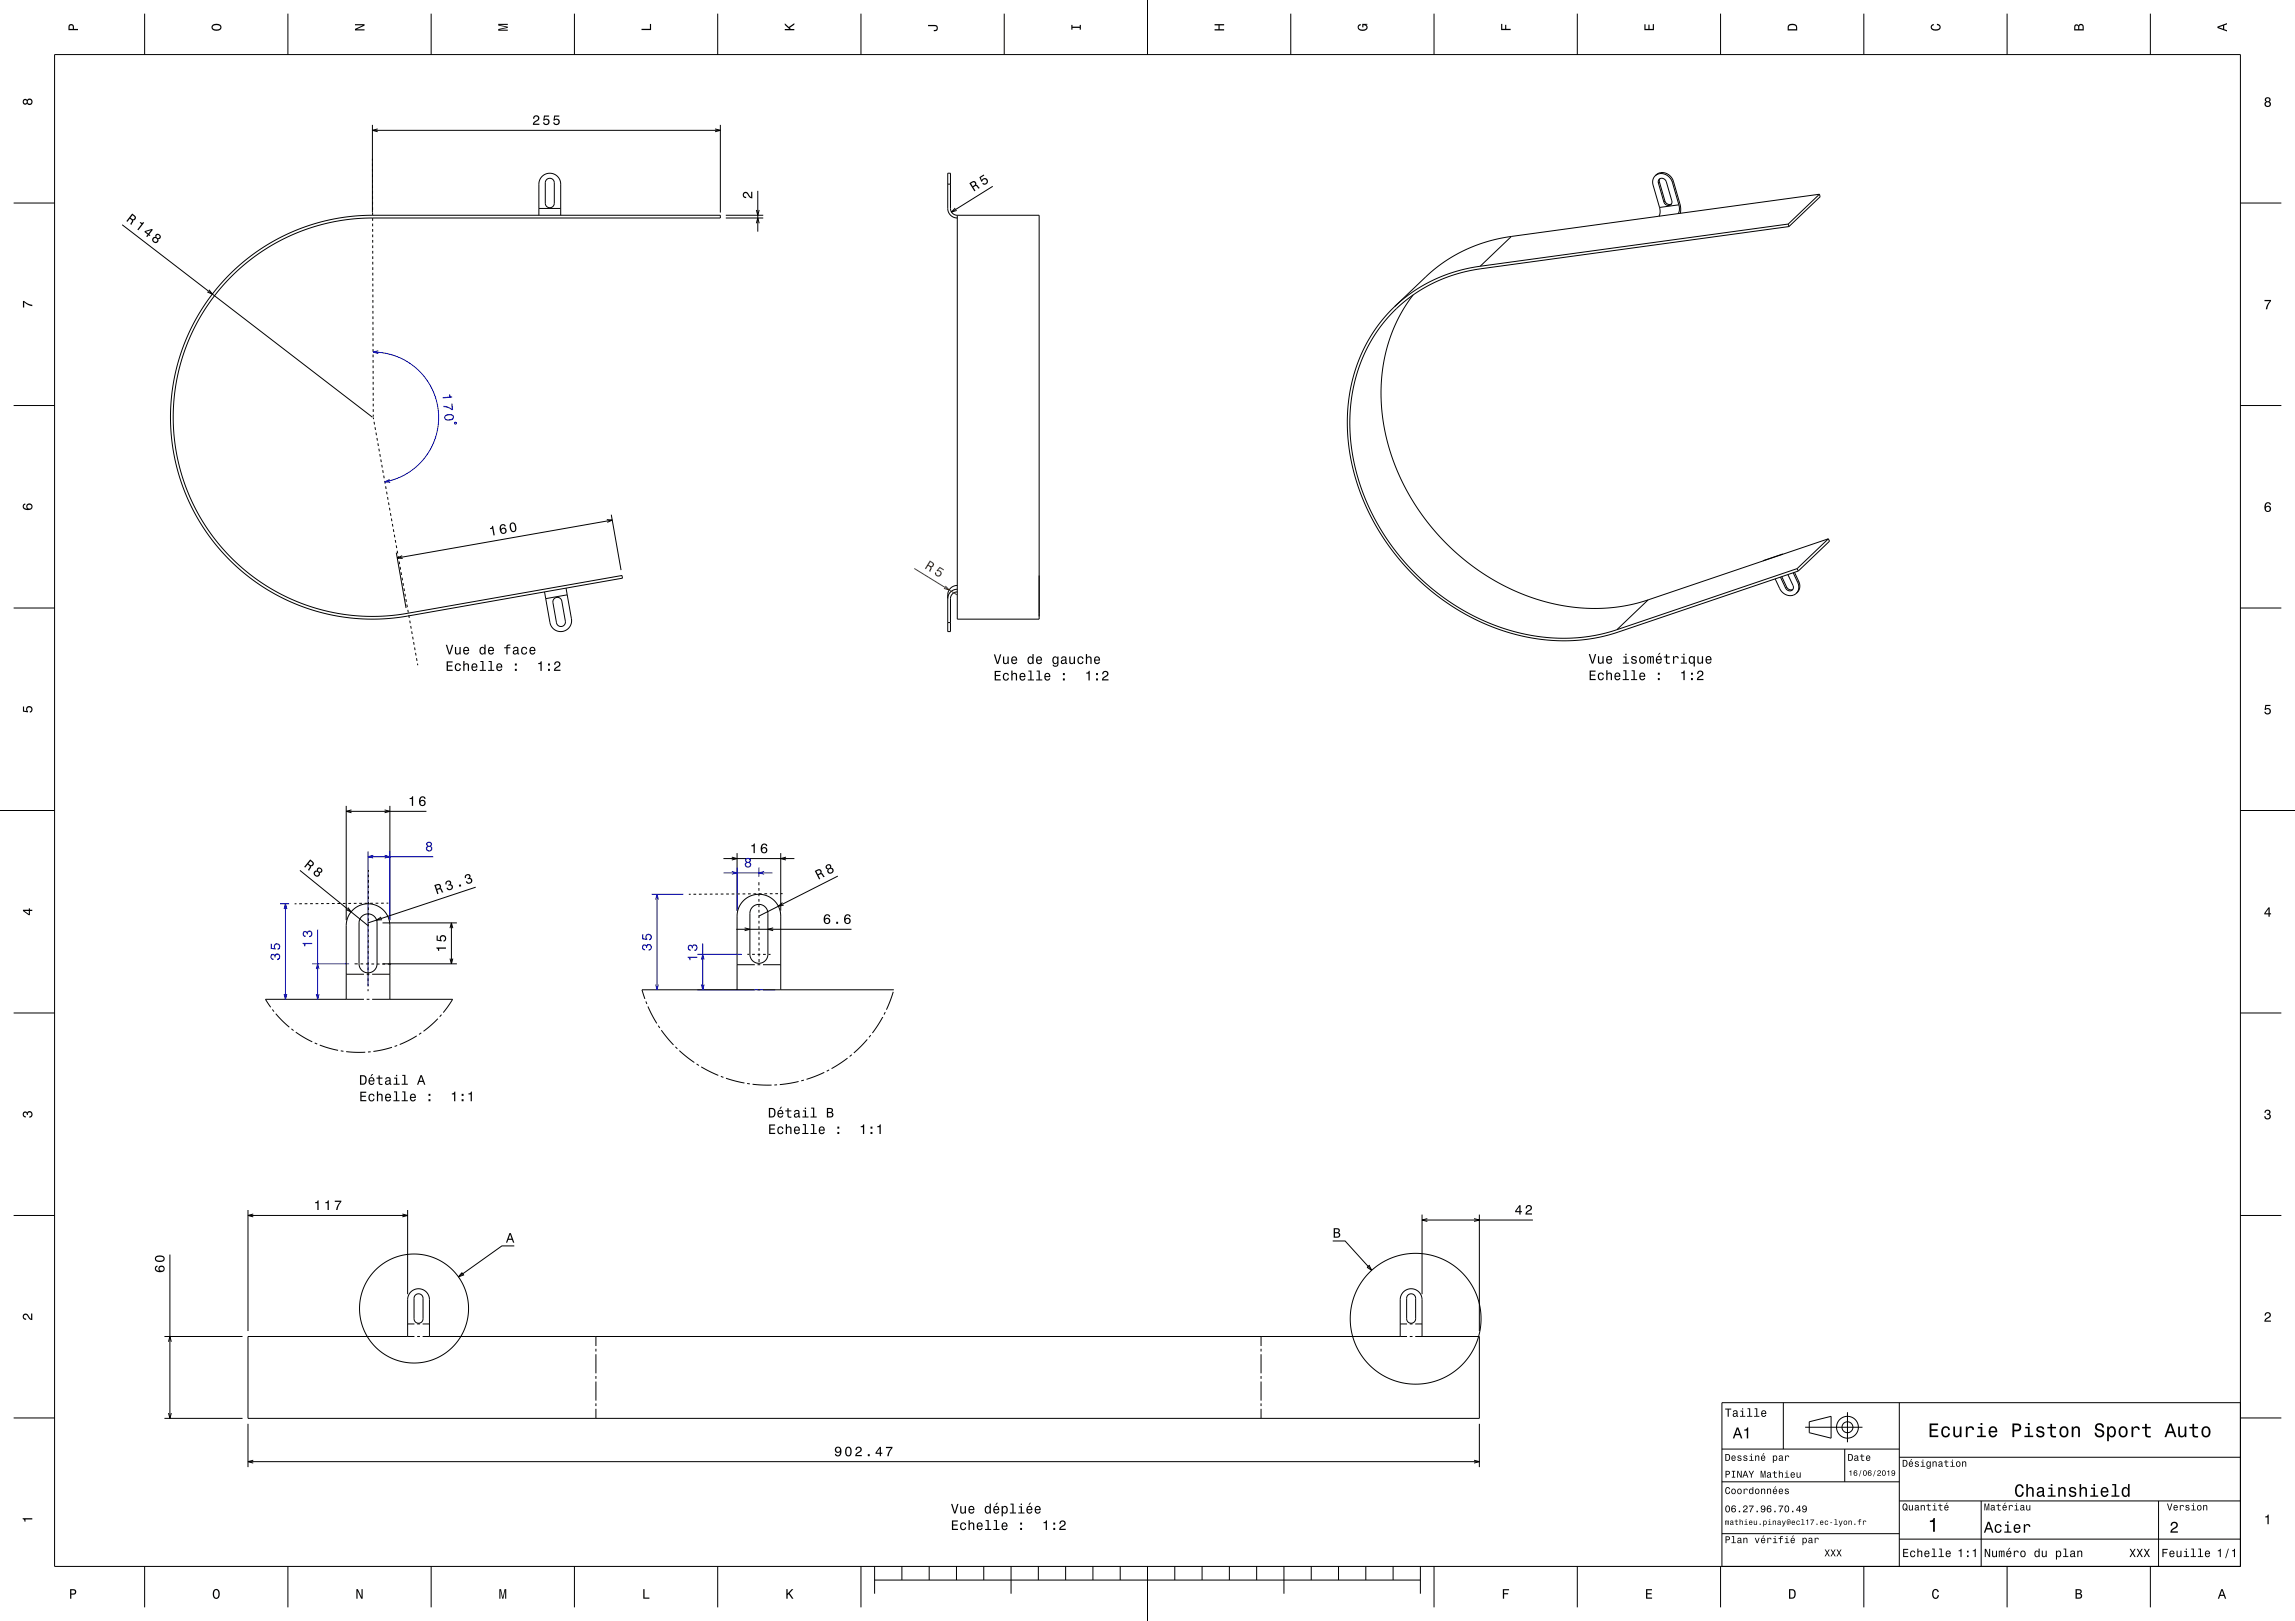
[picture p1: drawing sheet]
<svg xmlns="http://www.w3.org/2000/svg" width="841mm" height="594mm" viewBox="0 0 841 594" stroke-linecap="round" stroke-linejoin="round" font-family="sans-serif">
<g fill="none" stroke="#000" stroke-width=".37">
<path d="M20 20h801v554h-801zM53 5v15M105.5 5v15M158 5v15M210.5 5v15M263 5v15M315.5 5v15M368 5v15M420.5 0v20M473 5v15M525.5 5v15M578 5v15"/>
<path d="M630.5 5v15M683 5v15M735.5 5v15M788 5v15M136.5 45.8v32.1M136.5 47.8h127.5M136.5 58.2v.7M136.5 59.9v1M138.4 47.2l-1.9 .6 1.9 .5M262 47.2l2 .6-2 .5M264 45.8v32.1M5 74.4h15"/>
<path d="M136.5 61.9v1M136.5 65.9v1M136.5 67.9v1M136.5 69.9v1M136.5 71.9v1M136.5 73.9v1M136.5 77.9v1M136.5 79.9v1M197.5 78.9v-11.4a4 4 0 0 1 4-4 4 4 0 0 1 4 4v11.4M197.5 76.4h8M200.2 65.9a1.65 1.65 0 0 1 1.9-.5 1.65 1.65 0 0 1 1 1.6v7.5a1.65 1.65 0 0 1-1.6 1.6 1.65 1.65 0 0 1-1.7-1.6v-7.5zM266 79.9h13.7"/>
<path d="M266 78.9h13.7M277.2 77l.5 1.9 .5-1.9M277.7 69.9v15M347.3 67.5h1M350 76.2l-1.3 1.5 1.9-.6M350.8 78.9a2.49 2.49 0 0 1-2.5-2.5v-12.9h-1v12.9a3.5 3.5 0 0 0 3.5 3.5M350.8 78.9h30v148h-30zM363.8 68.3l-15.1 9.4M606.5 64.4a4 4 0 0 1 6.3 2.4M606.5 64.4a3.3 3.3 0 0 0-.7 3.4l2.3 8.2M606.5 64.4a4 4 0 0 1 6.7 2.1M607.7 67.1a1.48 1.48 0 0 1 1.3-1.8 1.48 1.48 0 0 1 1.6 1.4l2 6.9a1.48 1.48 0 0 1-1.2 1.8 1.48 1.48 0 0 1-1.7-1.4"/>
<path d="M607.7 67.1l2 6.9M607.9 79.2l-54.1 7.4M608.1 66.7l-.4 .4M608.1 66.7l2 6.9M608.1 76a3.7 3.7 0 0 1-.2 3.2M608.2 65.5l-.1 1.2M610.1 73.6l.9 1.1 .7 .2 .8-.1M610.1 73.6l-.4 .4M612.8 66.8l2.4 8.3M613.2 66.5l2.5 8.6v3.1M613.2 66.5l-.4 .3M615.2 75.1a3.7 3.7 0 0 1-.3 3.2"/>
<path d="M615.2 75.1l-7.1 .9M666.7 71.2l-58.8 8M666.7 71.2l-11.4 10.9M666.7 71.2l.3 .9-11.4 10.9M821 74.4h15M44.8 82.4l91.7 70.5M136.6 81.9v1M136.6 83.9v1M136.6 85.9v1M136.6 87.9v1M136.6 89.9v1M136.6 91.9v1"/>
<path d="M136.6 93.9v1M136.6 95.9v1M136.6 97.9v1M136.6 99.9v1M277.2 81.8l.5-1.9 .5 1.9M542.4 97.6l-8.8 1.9-8 2.9-4 2.1-3.8 2.4-6.8 5.5M553.8 86.6l-5.8 1.1-5.9 1.8-5 2-5.1 2.7-4 2.6-3.6 2.9-13.4 12.7M553.8 86.6l-11.4 11M655.3 82.1l-112.9 15.5M655.3 82.1l.3 .9M655.6 83l-112.9 15.5-4.6 .8-4.7 1.2-5.9 2.2-5 2.5-5.2 3.3-4.5 3.6-4 4.1-3.6 4.5-3.3 5.2-2.4 4.9-1.6 4-1.4 4.7-1 5-.6 4.9-.3 5.3 .2 5 .6 5.4 .9 4.9 2.9 9.9 4.3 9.8 3 5.2 3 4.5 7 8.5 4.4 4.4 3.9 3.5 8.5 6.1 4.4 2.6 5.3 2.6 9.7 3.7 5.3 1.4 5.1 .9 5 .6 5.3 .2 4.8-.2 5.1-.6 4.7-1 4.5-1.4M76.6 106.2l1.2 1.6-1.8-.8"/>
<path d="M84.1 100.6l4.7-4.3 4.6-3.6 5-3.3 5.7-3.1 5.5-2.4 5.9-2 5.8-1.5 6.2-1 9-.5h127.5v1h-129l-9.5 .8-8.1 1.7-9.2 3.2-8.3 4.1-7.6 5.1-7.4 6.4-6.1 6.9-5.3 7.9-4.4 8.7-3.1 9-1.3 6.1-.9 6.4-.3 6.3 .2 6.5 .8 5.9 1.3 6.4 1.9 5.9 2.3 5.8 2.9 5.8 3.5 5.5 3.6 4.8 4.5 5 5.1 4.8 4.6 3.5 5.5 3.5 5.5 2.9 8.6 3.5 8.7 2.2 8.9 1.2h9.7l7.2-.8 79.6-14 .2 1-79.7 14-5.9 .7-6.5 .3-6.2-.3-6-.8-5.6-1.2-6.2-1.9-5.4-2.1-5.1-2.5-5-2.9-5.1-3.6-5.9-5.1-5.3-5.6-5-6.6-4.1-6.8-3.3-7-2.4-7.1-1.8-7.8-1-7.7-.1-8 .8-8 1.5-7.6 2.4-7.3 2.9-6.9 4-7 4.6-6.5zM136.6 101.9v1M136.6 103.9v1M136.6 105.9v1M136.6 107.9v1M136.6 109.9v1M136.7 111.9v1M136.7 113.9v1M136.7 115.9v1M136.7 117.9v1M136.7 119.9v1M511 112.4l-4.7 5.2-4.2 5.9-3.4 6.5-2.5 7.2-1.8 7.8-.6 7.2 .2 8.3 1 7.5 1.9 7.9 2.9 7.9 3.5 7.3 4.6 7.4 4.8 6.4 6.1 6.6 6.1 5.5 6.9 4.9 5.5 3.3 5.6 2.9 6.6 2.6 5.9 1.8 6 1.3 6 .8 6.2 .2 6.1-.3 6.2-1 5.9-1.5 67.2-22.7"/>
<path d="M517.8 108.1l-2.9 4.2-2.6 4.7-2.2 4.7-1.6 5-1.3 5.4-.8 5.3-.3 5.3 .1 5.9 .6 5.6 1.1 5.8 1.4 5.1 2.1 6 2.3 5.1 2.9 5.5 2.8 4.6 3.7 5 3.8 4.6 4.2 4.4 4.5 4 4.7 3.6 4.5 3.1 5.5 3.2 5.8 2.7 5.1 2.1 5.8 1.7 5.7 1.2 5.3 .8 5.1 .3 4.8-.1 5.8-.6 5.4-1.1 4.8-1.4M136.7 121.9v1M136.7 123.9v1M136.7 125.9v1M136.7 127.9v1M136.7 129.9v1M136.7 131.9v1M136.7 133.9v1M136.7 135.9v1M136.7 137.9v1M136.7 139.9v1M5 148.6h15"/>
<path d="M136.7 141.9l.1 1M136.8 143.9v1M136.8 145.9v1M136.8 147.9v1M136.8 149.9v1M136.8 151.9v.8M136.8 153l.1 .6M137.1 154.6l.1 1M137.4 156.5l.2 1M137.8 158.5l.2 1M821 148.6h15M138.1 160.5l.2 1"/>
<path d="M138.5 162.5l.2 .9M138.8 164.4l.2 1M139.2 166.4l.2 1M139.5 168.4l.2 .9M139.9 170.3l.2 1M140.3 172.3l.1 1M140.6 174.3l.2 .9M141 176.2l.1 1M141.3 178.2l.2 1M141.7 180.2l.1 1M142 182.1l.2 1M142.4 184.1l.2 1"/>
<path d="M142.7 186.1l.2 1M143.1 188l.2 1M143.4 190l.2 1M143.8 192l.2 1M144.1 193.9l.2 1M144.5 195.9l.2 1M144.9 197.9l.1 1M145.2 199.9l.2 .9M222.4 190.4l2 .2-1.9 .8M224 188.6l3.6 20.3M224.4 190.6l-78.8 13.9M670 197.4l-23.9 8.2"/>
<path d="M670 197.4l.4 .9-11.4 11M670 197.4l-11.4 11M145.2 202.5l3.6 20.3M145.6 201.8l.1 1M145.9 203.8l.2 1M146.3 205.8l.1 .9M146.6 207.7l.2 1M147 209.7l.1 1M147.3 211.7l.2 .9M147.4 203.6l-1.8 .9 2 .1M147.7 213.6l.2 1M148 215.6l.2 1"/>
<path d="M148.4 217.6l.2 1M148.7 219.5l.2 1M203.2 219.3a1.65 1.65 0 0 1 2.7 1l1.3 7.3a1.65 1.65 0 0 1-1.4 2 1.65 1.65 0 0 1-1.9-1.4l-1.3-7.6zM207.4 215.5l2 11.2a4 4 0 0 1-3.2 4.7 4 4 0 0 1-4.7-3.3l-2-11.2M207.9 218l-7.9 1.4M350.8 214.5a3.5 3.5 0 0 0-3.5 3.5v13.4h1v-12a2.48 2.48 0 0 1 2.5-2.5M350.8 215.9a3.5 3.5 0 0 0-3.5 3.5M603.9 219.8l-11.4 10.9M650.5 212.1l1.7 3.6a4 4 0 0 0 6 1.7M652.4 211.5l1.9 4M652.9 211.3l1.8 3.8M653.4 203.1l-49.5 16.7"/>
<path d="M654.7 215.1l1.1 1 1.2-.1M654.7 215.1l-.4 .4M655.2 210.5l1.8 4a1.45 1.45 0 0 1-.8 2 1.45 1.45 0 0 1-1.9-1M657.1 209.9l1.7 3.5M657.6 209.7l1.6 3.4M658.6 208.4l.4 .9M658.6 208.4l-66.1 22.3M658.8 213.4a3.5 3.5 0 0 1-.6 4M659.2 213.1a3.5 3.5 0 0 1-1 4.3M659.2 213.1l-.4 .3M5 222.8h15M149.1 221.5l.2 1"/>
<path d="M149.4 223.5l.2 1M149.8 225.4l.2 1M150.2 227.4l.1 1M150.5 229.4l.2 1M150.9 231.3l.1 1M151.2 233.3l.2 1M151.6 235.3l.1 1M151.9 237.3l.2 .9M152.3 239.2l.2 1M347.3 228.1h1M821 222.8h15M152.6 241.2l.2 1"/>
<path d="M153 243.2l.1 .6M0 297h20M126.9 295.3v41.9M142.9 295.3v41.9M821 297h20M135 318.7v.8M270.1 312.6v21.1M286.1 312.6v21.1M108.6 331.2h-.6M110.6 331.2h-1M112.6 331.2h-1M114.6 331.1h-1"/>
<path d="M116.6 331.1h-1M118.6 331.1h-1M120.6 331.1h-1M122.6 331.1h-1M124.6 331.1h-1M126.6 331.1h-1M128.6 331l-1 .1M130.6 331h-1M132.6 335.8a3.3 3.3 0 0 1 3.5-.7 3.3 3.3 0 0 1 2.1 3.1v15a3.3 3.3 0 0 1-3.3 3.3 3.3 3.3 0 0 1-3.3-3.3v-15.1l.3-1.2zM132.6 331h-1M134.6 331h-1M135 338.5v1"/>
<path d="M135 336.5v1M135 334.5v1M135 332.5v1M135 330.5v1M135 328.5v1M135 326.5v1M135 324.5v1M135 322.5v1M135 320.5v1M136.6 331h-1M138.6 331h-1M140.2 338.2h27.2"/>
<path d="M140.6 331h-1M142.3 331h-.7M253.1 327.7h-.7M255.1 327.7h-1M257.1 327.7h-1M259.1 327.7h-1M261.1 327.6h-1M263.1 327.6h-1M265.1 327.6h-1M267.1 327.6h-1M269.1 327.6h-1M271.1 327.6h-1"/>
<path d="M273.1 327.6h-1M275.1 327.5l-1 .1M275.8 332.3a3.3 3.3 0 0 1 3.6-.6 3.3 3.3 0 0 1 2 3v15a3.3 3.3 0 0 1-3.3 3.3 3.3 3.3 0 0 1-3.3-3.3v-15.1l.3-1.2zM277.1 327.5h-1M278.1 323.3v1.1M278.1 325.4v1M278.1 327.4v1M278.1 329.4v1M278.1 331.4v1M278.1 333.4v1M278.1 335.4v1M278.1 337.4v1"/>
<path d="M278.1 339.4v1M279.1 327.5h-1M281.1 327.5h-1M283.1 327.5h-1M285.1 327.5h-1M286.8 327.5h-.7M126.9 357h6.5M129.9 353.2h1.2M132.1 353.2h1M134.1 353.2h1M134.4 357h1M134.9 358.5v1"/>
<path d="M134.9 356.5v1M134.9 354.5v1M134.9 352.5v1M134.9 350.5v1M134.9 348.5v1M134.9 346.5v1M134.9 344.5v1M134.9 342.5v1M134.9 340.5v1M136.1 353.2h1M136.4 357h6.5M138.1 353.3h1"/>
<path d="M140.1 353.3h1M140.2 353.2h27.2M142.1 353.3h1.2M270.1 353.5h6.5M273.9 349.7h.7M275.6 349.7h1M277.6 353.5h1M277.6 349.7h1M278.1 341.4v1M278.1 343.4v1M278.1 345.4v1M278.1 347.4v1"/>
<path d="M278.1 349.4l.1 1M278.2 351.4v1.2M279.6 353.5h6.5M279.6 349.7h1M281.6 349.7h.8M5 371.2h15M99.8 369.9l.6 .8M101.1 371.5l4.9 4.9M106.8 377l.8 .6M108.4 378.2l6 3.6M126.9 366.2l.1-28.6 .9-2.4 1.8-2.1 2.3-1.4 2.7-.5 2.7 .4 2.4 1.3 1.8 2 1.1 2.5 .2 28.8M133.4 366.2h-36.1l1.9 2.9"/>
<path d="M134.4 366.2h1M134.9 362.5v.7M134.9 360.5v1M136.4 366.2h29.5l-3.5 4.8M152.7 379.6l-6.2 3.2M154.4 378.5l-.8 .5M160.4 373.3l-5.2 4.6M161.8 371.8l-.7 .8M236.7 367l.3 .9M237.4 368.8l3.3 6.2M241.2 375.9l.6 .8M242.3 377.5l4.5 5.4"/>
<path d="M270.1 362.7l.2-28.6 .8-2.4 1.8-2.1 2.3-1.4 2.7-.5 2.7 .4 2.4 1.3 1.9 2 1 2.6 .2 28.7M276.6 362.7h-41.3l1 3.3M277.6 362.7h1M279.6 362.7h47.9M319.1 379.3l-.6 .8M323.5 372.7l-3.8 5.8M324.4 370.9l-.4 .9M327.3 363.5l-2.5 6.5M327.5 362.7h.1M821 371.2h15M115.3 382.2l.9 .4M117.2 383l6.7 1.9"/>
<path d="M124.9 385.1l1 .1M126.9 385.4l6.9 .2M135.8 385.4l-1 .1M143.7 383.8l-6.9 1.5M145.5 383.1l-.9 .4M247.5 383.6l.7 .7M249 385l5.4 4.3M255.3 389.9l.8 .5M257 390.9l6.2 3.2M264.2 394.4l.9 .4M266 395.1l6.8 1.8M273.8 397l1 .2"/>
<path d="M275.8 397.3l7 .3M284.8 397.5l-1 .1M292.7 396.3l-6.9 1.1M294.6 395.8l-1 .3M302.1 393l-6.6 2.5M303.8 392.1l-.8 .4M310.6 387.7l-5.9 3.9M312.1 386.5l-.7 .6M317.8 380.9l-4.9 4.9M5 445.4h15M90.9 443.4v44.3M149.4 443.4v30.8"/>
<path d="M521.1 445.1v29.1M542.1 445.1v42.6M821 445.4h15M152.1 474.7a1.65 1.65 0 0 1 1.9-.5 1.65 1.65 0 0 1 1 1.5v7.5a1.65 1.65 0 0 1-1.6 1.7 1.65 1.65 0 0 1-1.7-1.7v-7.5zM515.9 474.7a1.65 1.65 0 0 1 1.8-.5 1.65 1.65 0 0 1 1.1 1.5v7.5a1.65 1.65 0 0 1-1.7 1.7 1.65 1.65 0 0 1-1.6-1.7v-7.5zM60.3 489.7h28.6M149.4 489.7v-13.5a4 4 0 0 1 4-4 4 4 0 0 1 4 4v13.5M149.4 485.2h2.5M151.9 489.7h-61v30h451.2v-30h-23.5M152.9 489.7h1M152.9 485.2h1M154.9 489.7h360.7"/>
<path d="M154.9 485.2h2.5M218.4 489.7v3.5M218.4 494.2v1M218.4 496.2v7M462.1 489.7v3.5M462.1 494.2v1M462.1 496.2v7M513.1 489.7v-13.5a4 4 0 0 1 4-4 4 4 0 0 1 4 4v13.5M513.1 485.2h2.5M516.6 489.7h1M516.6 485.2h1M518.6 485.2h2.5"/>
<path d="M5 519.6h15M60.3 519.7h28.6M218.4 504.2v1M218.4 506.2v7M218.4 514.2v1M218.4 516.2v3.5M462.1 504.2v1M462.1 506.2v7M462.1 514.2v1M462.1 516.2v3.5M653.5 514v17M677 517.5v11"/>
<path d="M696 514v60M821 519.6h15M821 514h-190v60M90.9 521.7v15.9M542.1 521.7v15.9M631 531h65M661.5 523h21M663 521l8-2v8l-8-2zM676 531v12M696 534h125M631 543h65M696 550h125"/>
<path d="M726 550v24M791 550v24M53 574v15M105.5 574v15M158 574v15M210.5 574v15M263 574v15M315.5 574v15M320.5 579h200M320.5 574v10M330.5 574v5M340.5 574v5"/>
<path d="M350.5 574v5M360.5 574v5M370.5 574v10M380.5 574v5M390.5 574v5M400.5 574v5M410.5 574v5M420.5 574v20M430.5 574v5M440.5 574v5M450.5 574v5M460.5 574v5"/>
<path d="M470.5 574v10M480.5 574v5M490.5 574v5M500.5 574v5M510.5 574v5M520.5 574v10M525.5 574v15M578 574v15M630.5 574v15M631 562h65M683 574v15M696 564h125"/>
<path d="M735.5 574v15M788 574v15"/>
<circle cx="151.7" cy="479.5" r="20"/>
<circle cx="518.8" cy="483.2" r="24"/>
<circle cx="677" cy="523" r="2"/>
<circle cx="677" cy="523" r="4"/>
</g>
<path d="M134.9 311.9v49.3M142.9 311.9v25.3M270.1 317.9v15.8M278.1 317.9v3.4M102.6 331.2h3.4M238.8 327.7h11.6M114.4 353.2h13.5M255.5 349.7h16.4M255.5 362.7h28.6" fill="none" stroke="#00f" stroke-width=".37"/>
<g fill="#000">
<path d="M25.3 9.1l-.2 2h3.5v-.5h-1.5a1.19 1.19 0 0 0-.2-1.5 1.19 1.19 0 0 0-1.6 0zM25.6 9.5h1l.1 1.1h-1.2z" fill-rule="evenodd"/>
<path d="M78 9.1a1.2 1.2 0 0 0-.5 1.2 1.2 1.2 0 0 0 1 .9 1.93 1.93 0 0 0 2.7-1.2 2.03 2.03 0 0 0-3.2-.9zM78 9.7l1.3-.5a1.14 1.14 0 0 1 1.5 .8 1.65 1.65 0 0 1-2.9 0z" fill-rule="evenodd"/>
<path d="M130.1 8.9h3.5v.5l-2.9 1.3h2.9v.5h-3.5v-.6l2.9-1.3h-2.9z" fill-rule="evenodd"/>
<path d="M182.6 8.7h3.5v.4h-3.2l3.2 .7v.4l-3.2 .7h3.2v.4h-3.5v-.7l3.1-.6-3.1-.6z" fill-rule="evenodd"/>
<path d="M235.1 10.6h3.1v-1.8h.4v2.2h-3.5z" fill-rule="evenodd"/>
<path d="M287.6 8.5l1.5 1.4 2-1.4v.5l-1.7 1.2 .4 .4h1.3v.5h-3.5v-.5h1.6l-1.6-1.5z" fill-rule="evenodd"/>
<path d="M340.1 9.1h2.3a1.17 1.17 0 0 1 1.3 1.3 1.17 1.17 0 0 1-1.5 1v-.4a.74 .74 0 0 0 1.1-.5 .74 .74 0 0 0-.9-.9h-2.3z" fill-rule="evenodd"/>
<path d="M392.6 9.1h.4v.7h2.7v-.7h.4v1.8h-.4v-.7h-2.7v.7h-.4z" fill-rule="evenodd"/>
<path d="M445.1 8.8h3.5v.5h-1.7v1.4h1.7v.5h-3.5v-.5h1.4v-1.4h-1.4z" fill-rule="evenodd"/>
<path d="M497.8 9.2l.8-.4v.5l-.5 .2a.7 .7 0 0 0 .2 1.1l.4 .2a1.58 1.58 0 0 0 2-.8 .93 .93 0 0 0-1.1-.8v.8h-.4v-1.3h1.9v.3l-.5 .1 .4 .4a1.19 1.19 0 0 1-.9 1.7 1.6 1.6 0 0 1-2-.1 1.6 1.6 0 0 1-.3-1.9z" fill-rule="evenodd"/>
<path d="M550.1 8.8h.4v1.8h1.1v-1.5h.4v1.5h1.6v.4h-3.5z" fill-rule="evenodd"/>
<path d="M602.6 8.9h.4v1.7h1.1v-1.6h.4v1.6h1.2v-1.8h.4v2.3h-3.5z" fill-rule="evenodd"/>
<path d="M655.5 9a2.17 2.17 0 0 0-.4 2.2h3.5v-1.2a1.92 1.92 0 0 0-3.1-1zM655.8 9.4l.4-.2a1.29 1.29 0 0 1 1.5 .1 1.29 1.29 0 0 1 .5 1.4h-2.7z" fill-rule="evenodd"/>
<path d="M707.8 9.2l.8-.4v.4l-.7 .8a1.66 1.66 0 0 0 2.9 0l-.3-.5-.7-.3v-.5a1.24 1.24 0 0 1 1.4 1.1 1.24 1.24 0 0 1-1.1 1.4 1.93 1.93 0 0 1-2.6-1.2z" fill-rule="evenodd"/>
<path d="M760.3 9.2l-.2 2h3.5v-1.4a.98 .98 0 0 0-.7-1 .98 .98 0 0 0-1.2 .6l-.5-.5zM760.6 9.5h.8l.1 1.2h-1zM762.1 9.4h.9l.2 1.3h-1.2z" fill-rule="evenodd"/>
<path d="M812.6 9.7v.6l3.5 1.2v-.4l-1-.4v-1.4l1-.4v-.4zM813.1 10l1.5-.5v1z" fill-rule="evenodd"/>
<path d="M8.6 36.5a1 1 0 0 0-.1 1.5 1 1 0 0 0 1.4-.1 1.09 1.09 0 0 0 1.7 .2 1.09 1.09 0 0 0 0-1.6 1.09 1.09 0 0 0-1.7 .2l-.4-.5zM10.1 37.3a.75 .75 0 0 1 1.5 0 .75 .75 0 0 1-1.5 0zM8.7 37.3a.6 .6 0 0 1 1.2 0 .6 .6 0 0 1-1.2 0z" fill-rule="evenodd"/>
<path d="M830.2 35.9l-.3 .9 .5 .4a1.09 1.09 0 0 0-.2 1.7 1.09 1.09 0 0 0 1.6 0 1.09 1.09 0 0 0-.2-1.7 .95 .95 0 0 0 .3-1.3 .95 .95 0 0 0-1.4-.2zM830.3 38.2a.71 .71 0 0 1 1.4 0 .71 .71 0 0 1-1.4 0zM830.4 36.6a.6 .6 0 0 1 1.2 0 .6 .6 0 0 1-1.2 0z" fill-rule="evenodd"/>
<path d="M195.7 42.6l-.4 .9h.5a.71 .71 0 0 1 .5-.8 .71 .71 0 0 1 .9 .5 .71 .71 0 0 1-.5 .8l-.3 .2a1.63 1.63 0 0 0-1.1 1.6h2.4v-.5h-1.9l.8-.8a1.17 1.17 0 0 0 .9-1.6 1.17 1.17 0 0 0-1.8-.3zM199.3 42.3l-.2 1.9h.4a.8 .8 0 0 1 1.2-.2 .8 .8 0 0 1-.1 1.2 .8 .8 0 0 1-1.2-.4h-.4a1.21 1.21 0 0 0 1.5 1.1 1.21 1.21 0 0 0 .8-1.6 1.21 1.21 0 0 0-1.8-.6l.2-1h1.5v-.4zM203.1 42.3l-.3 1.9h.4a.8 .8 0 0 1 1.2-.2 .8 .8 0 0 1 0 1.2 .8 .8 0 0 1-1.2-.4h-.5a1.21 1.21 0 0 0 1.5 1.1 1.21 1.21 0 0 0 .8-1.6 1.21 1.21 0 0 0-1.7-.6l.1-1h1.6v-.4z" fill-rule="evenodd"/>
<path d="M272.5 70.6l.7-.3 .6 .2 1.5 1.7v-1.9h.4v2.4a2.76 2.76 0 0 1-2.1-1.8 .7 .7 0 0 0-1 .5 .7 .7 0 0 0 .8 .8v.4a1.2 1.2 0 0 1-1.2-.7 1.2 1.2 0 0 1 .3-1.3z" fill-rule="evenodd"/>
<path d="M355.2 67.1l1.9 3 .4-.2-.8-1.3 .4-.2 .7-.2 .8 1 .5-.3-1.1-1.1-.3-.1a.97 .97 0 0 0-.3-1.2 .97 .97 0 0 0-1.2 0zM355.8 67.3l.5-.3a.6 .6 0 0 1 .9 .1 .6 .6 0 0 1-.3 .9l-.4 .2z" fill-rule="evenodd"/>
<path d="M358.9 64.9l1.6-1 .2 .4-1.3 .8 .4 .9a1.21 1.21 0 0 1 1.8-.5 1.21 1.21 0 0 1 .1 1.9 1.21 1.21 0 0 1-1.8-.1l.4-.3a.8 .8 0 0 0 1.2-.3 .8 .8 0 0 0-.6-1.1 .8 .8 0 0 0-.9 .8l-.4 .3z" fill-rule="evenodd"/>
<path d="M48.4 78.2l-2.1 2.8 .4 .3 .9-1.2 .4 .3 .4 .6-.7 1.1 .5 .3 .6-1.3-.1-.4a.97 .97 0 0 0 1.1-.6 .97 .97 0 0 0-.4-1.1zM48.5 78.9l.5 .3a.6 .6 0 0 1 .2 .9 .6 .6 0 0 1-.9 0l-.5-.3z" fill-rule="evenodd"/>
<path d="M51.4 81.4l-.2 .2 .6 .5-1.5 2 .4 .3 2.1-2.8zM53.2 84.6l-.3 .4 1.2 .9-.5 .7 .3 .3 .6-.7 .4 .3 .2-.3-.4-.3 1.3-1.7-.3-.3zM53.5 84.9l1.8-.5-.9 1.2zM57.1 86l-.1 .8a1.09 1.09 0 0 0-1.2 1.2 1.09 1.09 0 0 0 1.3 1 1.09 1.09 0 0 0 .9-1.4 1.01 1.01 0 0 0 1-1.1 1.01 1.01 0 0 0-1.3-.9zM56.2 87.9a.71 .71 0 0 1 1.4 0 .71 .71 0 0 1-1.4 0zM57.3 86.7a.6 .6 0 0 1 1.2 0 .6 .6 0 0 1-1.2 0z" fill-rule="evenodd"/>
<path d="M8.4 110.3h.4l1.4 .9 1.6 .5v.5l-1.5-.5-1.4-.9v1.9h-.5z" fill-rule="evenodd"/>
<path d="M829.8 109.9h2.4v.4l-.9 1.4-.5 1.6h-.5l.2-.8 1.2-2.1h-1.9z" fill-rule="evenodd"/>
<path d="M8.6 184.8a1.44 1.44 0 0 0 .1 1.7 1.44 1.44 0 0 0 1.6 .4 1.26 1.26 0 0 0 1.6-.9 1.26 1.26 0 0 0-1.1-1.5 1.11 1.11 0 0 0-1.1 .7 1.11 1.11 0 0 0 .3 1.2 1.02 1.02 0 0 1-1.3-.8l.2-.5 .4-.1v-.5zM10 185.7a.75 .75 0 0 1 1.5 0 .75 .75 0 0 1-1.5 0z" fill-rule="evenodd"/>
<path d="M180.3 192.7l-.1 .6-.7 .3 .1 .3 .8-.1 .4 2.4 .5-.1-.6-3.4zM183.4 192.5a2.39 2.39 0 0 0 .7 3.1 1.16 1.16 0 0 0 1.5-.6 1.16 1.16 0 0 0-.5-1.4 1.16 1.16 0 0 0-1.5 .3 1.02 1.02 0 0 1 .6-1.4h.4l.3 .4 .5-.1a1.11 1.11 0 0 0-.9-.8 1.11 1.11 0 0 0-1.1 .5zM183.7 194.5a.75 .75 0 0 1 1.5 0 .75 .75 0 0 1-1.5 0zM187.2 191.6a2.43 2.43 0 0 0 .6 3.4 1.14 1.14 0 0 0 1.4-1.2l-.2-1.5a1.16 1.16 0 0 0-1.8-.7zM187.4 192l.4-.2a1.71 1.71 0 0 1 .4 2.8h-.3l-.5-.6-.2-1.3z" fill-rule="evenodd"/>
<path d="M830.3 184.3a2.4 2.4 0 0 0 .2 3.2 1.16 1.16 0 0 0 1.5-.3 1.16 1.16 0 0 0-.2-1.6 1.16 1.16 0 0 0-1.5 .1 1.02 1.02 0 0 1 .8-1.3l.6 .6h.5a1.11 1.11 0 0 0-.7-1 1.11 1.11 0 0 0-1.2 .3zM830.3 186.5a.75 .75 0 0 1 1.5 0 .75 .75 0 0 1-1.5 0z" fill-rule="evenodd"/>
<path d="M163.4 236.3l1.1 3.5h.5l1.1-3.5h-.5l-.9 3-.9-3zM166.7 237.1v1.8a.89 .89 0 0 0 .6 1 .89 .89 0 0 0 1.1-.5v.4h.4v-2.7h-.4l-.1 1.9-.6 .5-.5-.4v-2zM170 237.4a1.45 1.45 0 0 0-.3 1.6 1.45 1.45 0 0 0 1.5 .8l.7-.8-1.3 .4-.4-.8h1.7v-.2a1.12 1.12 0 0 0-.5-1.3 1.12 1.12 0 0 0-1.4 .3zM170.3 237.6l.8-.2 .4 .8h-1.3zM176 237.4a1.49 1.49 0 0 0-.3 1.5 1.49 1.49 0 0 0 1.3 1l.5-.5v.4h.4v-3.6h-.4v1.3a.89 .89 0 0 0-1.5-.1zM176.3 237.7l.2-.2a.98 .98 0 0 1 1 .9 .98 .98 0 0 1-1 1l-.3-.5zM179.1 237.4a1.46 1.46 0 0 0-.2 1.6 1.46 1.46 0 0 0 1.4 .8l.7-.8-1.3 .4-.4-.8h1.7v-.2a1.12 1.12 0 0 0-.5-1.3 1.12 1.12 0 0 0-1.4 .3zM179.5 237.6l.7-.2 .4 .8h-1.3zM184.7 237.2v.4h.9v2.2h.4v-2.2h1v-.4h-1l.2-.5 .8-.1v-.4h-.5a.8 .8 0 0 0-.9 1zM188.3 237.2l-.3 .7h.4a.55 .55 0 0 1 .7-.5 .55 .55 0 0 1 .4 .7l-.2 .1a.91 .91 0 0 0-1.3 .5 .91 .91 0 0 0 .7 1.2l.9-.5 .1 .4h.6l-.3-.4v-1.6a1.02 1.02 0 0 0-.7-.8 1.02 1.02 0 0 0-1 .2zM188.4 238.7l1.1-.3v.4a.59 .59 0 0 1-.5 .7 .59 .59 0 0 1-.6-.6zM191.2 237.4a1.45 1.45 0 0 0-.2 1.7 1.45 1.45 0 0 0 1.5 .7l.7-1h-.4l-.5 .7a1.02 1.02 0 0 1-.9-1.1 1.02 1.02 0 0 1 1-1l.3 .6h.5a1.09 1.09 0 0 0-.8-1 1.09 1.09 0 0 0-1.2 .4zM194.3 237.4a1.46 1.46 0 0 0-.3 1.6 1.46 1.46 0 0 0 1.5 .8l.7-.8-1.3 .4-.5-.8h1.8v-.2a1.12 1.12 0 0 0-.6-1.3 1.12 1.12 0 0 0-1.3 .3zM194.6 237.6l.8-.2 .4 .8h-1.4z" fill-rule="evenodd"/>
<path d="M163.7 242.3v3.5h2.2v-.4h-1.8v-1.2h1.6v-.4h-1.6v-1h1.8v-.5zM167 243.4a1.45 1.45 0 0 0-.3 1.7 1.45 1.45 0 0 0 1.5 .8l.7-1h-.4l-.4 .6a1.02 1.02 0 0 1-1-1 1.02 1.02 0 0 1 1-1l.4 .5h.4a1.09 1.09 0 0 0-.8-.9 1.09 1.09 0 0 0-1.1 .3zM169.8 242.2v3.6h.4l.1-1.9 .6-.5 .5 .5v1.9h.5v-1.7a.88 .88 0 0 0-.6-1 .88 .88 0 0 0-1.1 .4v-1.3zM173 243.4a1.46 1.46 0 0 0-.2 1.7 1.46 1.46 0 0 0 1.4 .8l.7-.8-1.3 .4-.4-.9h1.8v-.2a1.12 1.12 0 0 0-.6-1.2 1.12 1.12 0 0 0-1.4 .2zM173.4 243.6l.7-.1 .4 .7h-1.3zM176 242.2v.4h.7v2.9h-.9v.3h2.3v-.3h-.9v-3.3zM179.1 242.2v.4h.7v2.9h-1v.3h2.3v-.3h-.9v-3.3zM182.1 243.4a1.45 1.45 0 0 0-.2 1.7 1.45 1.45 0 0 0 1.4 .8l.7-.8-1.3 .4-.4-.9h1.8v-.2a1.12 1.12 0 0 0-.6-1.2 1.12 1.12 0 0 0-1.4 .2zM182.5 243.6l.7-.1 .4 .7h-1.3zM188.7 245.1v.7h.7v-.7zM188.7 243.1v.8h.7v-.8z" fill-rule="evenodd"/>
<path d="M197.2 243v.4h.8v2.4h.5v-3.5zM200.8 245.1v.7h.7v-.7zM200.8 243.1v.8h.7v-.8zM203.4 242.6l-.3 1h.4a.7 .7 0 0 1 .5-.9 .7 .7 0 0 1 .9 .6 .7 .7 0 0 1-.5 .8l-.3 .2a1.63 1.63 0 0 0-1.1 1.5h2.4v-.4h-1.9l.8-.8a1.17 1.17 0 0 0 1-1.7 1.17 1.17 0 0 0-1.9-.3z" fill-rule="evenodd"/>
<path d="M8.4 258.9h.4v1.5l1 .2a1.21 1.21 0 0 1 .5-1.8 1.21 1.21 0 0 1 1.7 .8 1.21 1.21 0 0 1-1.1 1.6v-.5a.8 .8 0 0 0 .4-1.2 .8 .8 0 0 0-1.3-.1 .8 .8 0 0 0 .3 1.2v.4l-1.9-.2z" fill-rule="evenodd"/>
<path d="M830.1 258.3h1.9v.4h-1.5l-.2 1a1.21 1.21 0 0 1 1.8 .5 1.21 1.21 0 0 1-.8 1.7 1.21 1.21 0 0 1-1.5-1.1h.4a.8 .8 0 0 0 1.2 .4 .8 .8 0 0 0 .1-1.3 .8 .8 0 0 0-1.2 .3h-.5z" fill-rule="evenodd"/>
<path d="M8.4 333.4v.4l2.1 1.6h.5v-1.6h.8v-.4h-.8v-.5h-.4v.5zM9 333.8h1.6v1.1z" fill-rule="evenodd"/>
<path d="M831.3 332.5l-1.6 2.1v.5h1.6v.8h.4v-.8h.5v-.4h-.5v-2.2zM831.3 333.1v1.6h-1.1z" fill-rule="evenodd"/>
<path d="M8.6 407.6a.85 .85 0 0 1 1.4 .1 1.18 1.18 0 0 1 2 .2 1.18 1.18 0 0 1-1.3 1.7v-.5a.72 .72 0 0 0 .9-.7 .72 .72 0 0 0-.8-.7 .72 .72 0 0 0-.6 .9h-.4a.62 .62 0 0 0-.4-.8 .62 .62 0 0 0-.8 .4 .62 .62 0 0 0 .5 .8h.4l-.1 .5a1.17 1.17 0 0 1-1-.7 1.17 1.17 0 0 1 .2-1.2z" fill-rule="evenodd"/>
<path d="M830.1 406.9a1.01 1.01 0 0 1 1.5-.2 1.01 1.01 0 0 1 0 1.6 1.18 1.18 0 0 1-.2 2 1.18 1.18 0 0 1-1.7-1.3h.5a.72 .72 0 0 0 .7 .9 .72 .72 0 0 0 .7-.8 .72 .72 0 0 0-.9-.6v-.4a.62 .62 0 0 0 .8-.4 .62 .62 0 0 0-.5-.8 .62 .62 0 0 0-.7 .5v.4h-.5z" fill-rule="evenodd"/>
<path d="M8.6 481.6l.8-.3 .6 .2 1.4 1.7v-1.9h.4v2.4a2.76 2.76 0 0 1-2-1.8 .69 .69 0 0 0-1.1 .5 .69 .69 0 0 0 .9 .8l-.1 .5a1.19 1.19 0 0 1-1.1-.7 1.19 1.19 0 0 1 .2-1.4z" fill-rule="evenodd"/>
<path d="M830.2 481.1a1.18 1.18 0 0 1 1.9 .3 1.18 1.18 0 0 1-1 1.7l-.8 .8h1.9v.4h-2.4a2.76 2.76 0 0 1 1.8-2 .69 .69 0 0 0-.5-1.1 .69 .69 0 0 0-.8 .9h-.5z" fill-rule="evenodd"/>
<path d="M632.2 516.2v.3h.9v2.7h.4v-2.7h.9v-.3zM635.3 517l-.3 .5h.4a.47 .47 0 0 1 .5-.4 .47 .47 0 0 1 .4 .6 .87 .87 0 0 0-1.2 .3 .87 .87 0 0 0 .2 1.2l1.1-.3 .1 .2 .5 .1v-.3l-.3-.1-.2-1.9-.6-.1zM635.4 518.3l.9-.3v.4a.51 .51 0 0 1-.5 .5 .51 .51 0 0 1-.5-.5zM637.8 516.9v.3h.6v1.6h-.8v.4h2v-.4h-.8v-1.9zM638.4 516.1v.4h.4v-.4zM640.4 516.1v.3h.6v2.4h-.8v.4h1.9v-.4h-.8v-2.7zM643 516.1v.3h.6v2.4h-.8v.4h1.9v-.4h-.7v-2.7zM645.6 517.1a1.18 1.18 0 0 0-.2 1.6 1.18 1.18 0 0 0 1.5 .3l.3-.5-1.1 .4-.4-.8 1.6-.2a.96 .96 0 0 0-.5-1 .96 .96 0 0 0-1.2 .2zM645.9 517.3l.7-.2 .3 .7h-1.2z" fill-rule="evenodd"/>
<path d="M632.2 532.8v2.5h.9a1.28 1.28 0 0 0 1-1.2 1.28 1.28 0 0 0-1-1.3zM632.6 533.1a.96 .96 0 0 1 1.1 1 .96 .96 0 0 1-1.1 .9zM634.7 533.6a.96 .96 0 0 0-.2 1.4 .96 .96 0 0 0 1.4 0l.1-.2-.9 .3-.3-.7 1.3-.1a.8 .8 0 0 0-.5-.9 .8 .8 0 0 0-.9 .2zM634.9 533.7l.6-.1 .2 .6h-.9zM636.9 533.5l-.2 .1a1 1 0 0 0 1.2 1.1 .45 .45 0 0 1-.5 .4 .45 .45 0 0 1-.4-.4h-.3a.7 .7 0 0 0 .9 .7 .7 .7 0 0 0 .3-1.1l-.8-.3a.38 .38 0 0 1 .3-.5 .38 .38 0 0 1 .4 .4h.3l-.4-.5zM639 533.5l-.1 .1a1 1 0 0 0 1.1 1.1 .45 .45 0 0 1-.4 .4 .45 .45 0 0 1-.5-.4h-.3a.7 .7 0 0 0 1 .7 .7 .7 0 0 0 .2-1.1l-.7-.3a.38 .38 0 0 1 .3-.5 .38 .38 0 0 1 .4 .4h.3l-.4-.5zM641.2 533.4v.3h.5v1.3h-.7v.3h1.6v-.3h-.6v-1.6zM641.7 532.7v.4h.3v-.4zM643.2 533.4v1.9h.3v-1.4l.5-.3 .3 .3 .1 1.4h.3v-1.3a.63 .63 0 0 0-.5-.7 .63 .63 0 0 0-.7 .4v-.3zM646.2 532.5l-.4 .6 .8-.6zM645.5 533.6a.95 .95 0 0 0-.1 1.4 .95 .95 0 0 0 1.4 0l.1-.2-1 .3-.3-.7 1.3-.1a.8 .8 0 0 0-.4-.9 .8 .8 0 0 0-1 .2zM645.8 533.7l.5-.1 .3 .6h-1zM649.7 533.4v2.7h.3v-1.1l.1 .2a.89 .89 0 0 0 1.2-.9 .89 .89 0 0 0-1.2-.8l-.1 .2v-.3zM650.1 533.8l.2-.2a.7 .7 0 0 1 .7 .7 .7 .7 0 0 1-.7 .7l-.3-.3zM652.1 533.5l-.2 .4h.3a.39 .39 0 0 1 .4-.3 .39 .39 0 0 1 .3 .5 .73 .73 0 0 0-.9 .3 .73 .73 0 0 0 .1 .9l.9-.2 .5 .2v-.2l-.4-1.6zM652.1 534.7a.45 .45 0 0 1 .9 0 .45 .45 0 0 1-.9 0zM654.1 533.4v1.9h.4l.1-1.6 .5-.1 .6 .4a.64 .64 0 0 0-.5-.7 .64 .64 0 0 0-.8 .4v-.3z" fill-rule="evenodd"/>
<path d="M636.4 523.1l-1.4 4h.5l.4-1.2h1.6l.5 1.2h.5l-1.5-4zM636.7 523.7l.7 1.7h-1.3zM639.2 523.8v.4h.9v2.9h.5v-4h-.4a.88 .88 0 0 1-1 .7z" fill-rule="evenodd"/>
<path d="M677.2 532.8v2.5h.9a1.28 1.28 0 0 0 1-1.2 1.28 1.28 0 0 0-1-1.3zM677.6 533.1a.96 .96 0 0 1 1.1 1 .96 .96 0 0 1-1.1 .9zM679.7 533.5l-.2 .4h.3a.39 .39 0 0 1 .5-.3 .39 .39 0 0 1 .3 .5 .73 .73 0 0 0-1 .3 .73 .73 0 0 0 .2 .9l.9-.2 .4 .2v-.2l-.3-1.6zM679.8 534.7a.42 .42 0 0 1 .8 0 .42 .42 0 0 1-.8 0zM682.1 532.9v.5h-.5v.3h.5l.1 1.5 .9 .2v-.3l-.6-.1-.1-.4v-.9h.7v-.3h-.7v-.5zM684 533.6a.95 .95 0 0 0-.1 1.4 .95 .95 0 0 0 1.4 0l.1-.2-1 .3-.3-.7 1.3-.1a.8 .8 0 0 0-.4-.9 .8 .8 0 0 0-1 .2zM684.3 533.7l.5-.1 .3 .6h-1z" fill-rule="evenodd"/>
<path d="M697.2 535v2.5h.9a1.28 1.28 0 0 0 1-1.3 1.28 1.28 0 0 0-1-1.2zM697.6 535.3a.96 .96 0 0 1 1.1 .9 .96 .96 0 0 1-1.1 1zM700.4 534.7l-.4 .6 .7-.6zM699.7 535.7a.96 .96 0 0 0-.2 1.4 .96 .96 0 0 0 1.4 .1l.1-.3-.9 .3-.3-.6 1.3-.2a.8 .8 0 0 0-.5-.8 .8 .8 0 0 0-.9 .1zM699.9 535.9l.6-.1 .2 .5h-.9zM701.9 535.6l-.2 .2a1 1 0 0 0 1.2 1 .45 .45 0 0 1-.5 .5 .45 .45 0 0 1-.4-.4h-.3a.71 .71 0 0 0 .9 .7 .71 .71 0 0 0 .3-1.2l-.8-.2a.38 .38 0 0 1 .3-.5 .38 .38 0 0 1 .4 .3h.3l-.4-.5zM704 535.6v.3h.5v1.3h-.7v.3h1.7v-.3h-.7v-1.6zM704.5 534.9v.3h.3v-.3zM706.1 535.7a.98 .98 0 0 0-.3 1.2 .98 .98 0 0 0 1.2 .5l.2-.2a.52 .52 0 0 1-.2 .7 .52 .52 0 0 1-.7-.3h-.3a.78 .78 0 0 0 .9 .6 .78 .78 0 0 0 .6-.8v-1.9h-.3v.3l-.6-.3zM706.4 535.9l.1-.1a.7 .7 0 0 1 .7 .7 .7 .7 0 0 1-.7 .7l-.2-.4zM708.2 535.5v2h.3v-1.4l.5-.4 .3 .3 .1 1.5h.3v-1.3a.63 .63 0 0 0-.5-.7 .63 .63 0 0 0-.7 .3v-.3zM710.6 535.6l-.2 .5h.3a.39 .39 0 0 1 .4-.4 .39 .39 0 0 1 .3 .6 .73 .73 0 0 0-.9 .2 .73 .73 0 0 0 .1 1l.9-.3 .5 .3v-.3l-.4-1.6zM710.6 536.8a.45 .45 0 0 1 .9 0 .45 .45 0 0 1-.9 0zM712.9 535v.6h-.5v.3h.5l.2 1.5 .9 .1v-.3h-.7v-.4v-.9h.7v-.3h-.7v-.6zM714.8 535.6v.3h.5v1.3h-.6v.3h1.6v-.3h-.6v-1.6zM715.3 534.9v.3h.4v-.3zM717 535.7a.95 .95 0 0 0-.1 1.5 .95 .95 0 0 0 1.5-.3v-.4a.85 .85 0 0 0-.4-.9 .85 .85 0 0 0-1 .1zM717.2 535.9l.2-.1a.66 .66 0 0 1 .7 .7 .66 .66 0 0 1-.9 .6zM719 535.5v2h.3l.1-1.4 .5-.4 .3 .3v1.5h.3v-1.3a.63 .63 0 0 0-.4-.7 .63 .63 0 0 0-.8 .3v-.3z" fill-rule="evenodd"/>
<path d="M707.1 521.6v5h3.2v-.6h-2.5v-1.7h2.2v-.6h-2.2v-1.5h2.4v-.6zM711.8 523.2a2.07 2.07 0 0 0-.4 2.4 2.07 2.07 0 0 0 2.2 1l.8-.7 .2-.7h-.6a.95 .95 0 0 1-.9 1 .95 .95 0 0 1-1-.9 1.35 1.35 0 0 1-.1-1.5 1.35 1.35 0 0 1 1.4-.6l.5 .8h.7a1.56 1.56 0 0 0-1.1-1.3 1.56 1.56 0 0 0-1.7 .5zM715.8 522.7v2.6a1.27 1.27 0 0 0 .9 1.4 1.27 1.27 0 0 0 1.5-.7v.6h.6v-3.9h-.6v2.3a.92 .92 0 0 1-.6 1.1 .92 .92 0 0 1-1.2-.4v-3zM720.4 522.7v3.9h.6v-2.2a.95 .95 0 0 1 .5-1.1 .95 .95 0 0 1 1.2 .3l.1 .4h.6a1.28 1.28 0 0 0-1-1.4 1.28 1.28 0 0 0-1.4 .8v-.7zM724.8 522.9v.5h1v2.7h-1.3v.5h3.2v-.5h-1.3v-3.2zM725.8 521.4v.8h.6v-.8zM729.1 523.2a2.2 2.2 0 0 0 1.2 3.6 1.52 1.52 0 0 0 1.5-1.3h-.6l-.3 .5-.5 .2a1.08 1.08 0 0 1-1-1.3h2.5a1.66 1.66 0 0 0-.7-2 1.66 1.66 0 0 0-2.1 .3zM729.6 523.5a.94 .94 0 0 1 1.2-.2 .94 .94 0 0 1 .5 1h-1.9zM737.5 521.6v5h.6v-2.1a1.92 1.92 0 0 0 2.6-1.4 1.33 1.33 0 0 0-1.5-1.5zM738.1 522.2a1.6 1.6 0 0 1 1.8 .5 .86 .86 0 0 1 0 .9 .86 .86 0 0 1-.9 .3h-.9zM742.1 522.9v.5h1v2.7h-1.3v.5h3.3v-.5h-1.3v-3.2zM743.1 521.4v.8h.7v-.8zM746.6 522.9a1.08 1.08 0 0 0-.3 1.2 1.08 1.08 0 0 0 1 .7l1.1 .4a.86 .86 0 0 1-.7 1.1 .86 .86 0 0 1-1-.9h-.6a1.48 1.48 0 0 0 1.9 1.4 1.48 1.48 0 0 0 .9-2.1l-1.9-.6a.76 .76 0 0 1 .6-1 .76 .76 0 0 1 .9 .7h.6a1.55 1.55 0 0 0-2.5-.9zM751.4 521.7v1.2h-1.1v.5h1.1v2.6a1.49 1.49 0 0 0 2 .7v-.5a.97 .97 0 0 1-1.4-.5v-2.3h1.4v-.5h-1.4v-1.2zM755.1 523.2a2.07 2.07 0 0 0-.3 2.4 2.07 2.07 0 0 0 2.2 1 2.08 2.08 0 0 0 1-2.5 2.08 2.08 0 0 0-2.4-1.3zM755.6 523.6a.96 .96 0 0 1 1-.4 .96 .96 0 0 1 .7 .8 1.33 1.33 0 0 1 0 1.6 1.33 1.33 0 0 1-1.4 .5 1.94 1.94 0 0 1-.3-2.5zM759.2 522.7v3.9h.6v-2.2a.9 .9 0 0 1 .6-1.1 .9 .9 0 0 1 1.1 .5v2.8h.7v-2.5a1.27 1.27 0 0 0-.9-1.4 1.27 1.27 0 0 0-1.5 .6v-.6zM768.1 521.9a1.38 1.38 0 0 0-.3 1.5 1.38 1.38 0 0 0 1.3 .9 1.1 1.1 0 0 1 1.3 1.3 1.19 1.19 0 0 1-1.3 .5 1.19 1.19 0 0 1-.9-1.1h-.7a1.73 1.73 0 0 0 2.2 1.8 1.73 1.73 0 0 0 1-2.6l-1.1-.4a1.01 1.01 0 0 1-1.2-.9 .99 .99 0 0 1 1.1-.8 .99 .99 0 0 1 .8 1h.7a1.67 1.67 0 0 0-1-1.6 1.67 1.67 0 0 0-1.9 .4zM772.2 522.7v5.4h.6v-2.1a1.32 1.32 0 0 0 1.4 .7 1.32 1.32 0 0 0 1.1-1.1 1.9 1.9 0 0 0 0-2 1.9 1.9 0 0 0-1.8-.9l-.7 .6v-.6zM773.1 523.6a.9 .9 0 0 1 .9-.4 .9 .9 0 0 1 .7 .8 1.3 1.3 0 0 1 0 1.5 1.3 1.3 0 0 1-1.3 .6 1.99 1.99 0 0 1-.3-2.5zM776.8 523.2a2.07 2.07 0 0 0-.3 2.4 2.07 2.07 0 0 0 2.2 1 2.08 2.08 0 0 0 1-2.5 2.08 2.08 0 0 0-2.4-1.3zM777.3 523.6a.96 .96 0 0 1 1-.4 .96 .96 0 0 1 .7 .8 1.33 1.33 0 0 1 0 1.6 1.33 1.33 0 0 1-1.4 .5 1.95 1.95 0 0 1-.3-2.5zM781.1 522.7v3.9h.6v-2.2a.95 .95 0 0 1 .5-1.1 .95 .95 0 0 1 1.2 .3l.1 .4h.6a1.28 1.28 0 0 0-1-1.4 1.28 1.28 0 0 0-1.4 .8v-.7zM786 521.7v1.2h-1v.5h1l.1 2.6a1.49 1.49 0 0 0 2 .7v-.5a.97 .97 0 0 1-1.4-.5v-2.3h1.4v-.5h-1.4v-1.2zM795 521.6l-1.8 5h.6l.6-1.5h2l.5 1.5h.7l-1.9-5zM795.4 522.3l.7 2.2h-1.5zM798.2 522.7v2.6a1.27 1.27 0 0 0 .9 1.4 1.27 1.27 0 0 0 1.5-.7v.6h.6v-3.9h-.6v2.3a.92 .92 0 0 1-.6 1.1 .92 .92 0 0 1-1.1-.4l-.1-3zM803.4 521.7v1.2h-1.1v.5h1.1v2.6a1.49 1.49 0 0 0 2.1 .7v-.5a.97 .97 0 0 1-1.4-.5l-.1-2.3h1.5v-.5h-1.5v-1.2zM807.1 523.2a2.07 2.07 0 0 0-.3 2.4 2.07 2.07 0 0 0 2.3 1 2.08 2.08 0 0 0 1-2.5 2.08 2.08 0 0 0-2.4-1.3zM807.6 523.6a.96 .96 0 0 1 1-.4 .96 .96 0 0 1 .7 .8 1.33 1.33 0 0 1 .1 1.6 1.33 1.33 0 0 1-1.5 .5 1.95 1.95 0 0 1-.3-2.5z" fill-rule="evenodd"/>
<path d="M8.3 556.3h3.5v.5h-2.5v.8h-.3z" fill-rule="evenodd"/>
<path d="M632.2 557.2v1.6h.2l.2-1.4 .2 1.4h.2l.2-1.4 .1 1.4h.3l-.2-1.6-.4 .2zM634.2 557.3l-.2 .4 .3-.1a.32 .32 0 0 1 .4-.2 .32 .32 0 0 1 .1 .4 .56 .56 0 0 0-.8 .3 .56 .56 0 0 0 .4 .7l.5-.2 .4 .2v-.2l-.3-1.3zM634.2 558.3a.35 .35 0 0 1 .7 0 .35 .35 0 0 1-.7 0zM636.1 556.8v.5h-.5v.2h.5l.1 1.2 .7 .1-.6-.6v-.7h.6v-.2h-.6v-.5zM637.5 556.7v2.1h.2l.1-1.1 .3-.3 .3 .2v1.2h.3v-1a.5 .5 0 0 0-.4-.6 .5 .5 0 0 0-.6 .3v-.8zM639.3 557.3v.2h.4v1.1h-.5v.2h1.3v-.2h-.5v-1.3zM639.7 556.7v.3h.3v-.3zM641.1 557.4a.76 .76 0 0 0-.1 1.1 .76 .76 0 0 0 1.1 0l.1-.2-.8 .3-.2-.5h1l-.2-.7-.5-.2zM641.3 557.5l.4-.1 .2 .5h-.7zM642.7 557.2v1a.51 .51 0 0 0 .3 .6 .51 .51 0 0 0 .6-.3l.3 .3v-1.6h-.3v1.1l-.4 .3-.3-.2v-1.2zM644.8 558.3v.5h.4v-.5zM646.1 557.2v2.2h.3l.1-.7a.71 .71 0 0 0 1-.7 .71 .71 0 0 0-1.1-.5zM646.5 557.6l.1-.2a.52 .52 0 0 1 .6 .6 .52 .52 0 0 1-.7 .5zM648 557.3v.2h.4v1.1h-.5v.2h1.3v-.2h-.5v-1.3zM648.4 556.7v.3h.3v-.3zM649.6 557.2v1.6h.3v-1.1l.4-.3 .3 .2v1.2h.2v-1a.51 .51 0 0 0-.3-.6 .51 .51 0 0 0-.6 .3zM651.5 557.3l-.1 .4 .2-.1a.32 .32 0 0 1 .4-.2 .32 .32 0 0 1 .2 .4 .56 .56 0 0 0-.8 .3 .56 .56 0 0 0 .4 .7l.5-.2 .4 .2-.2-1.2-.3-.4zM651.6 558.3a.34 .34 0 0 1 .6 0 .34 .34 0 0 1-.6 0zM653 557.2l.6 1.7-.5 .5h.4l.9-2.2h-.3l-.4 1.3-.5-1.3zM655 556.9a1.3 1.3 0 0 0 .4 1.9l.3-.2a.84 .84 0 0 1-.7-.8 .84 .84 0 0 1 .7-.9l.2 .4a.6 .6 0 0 0-.7 .3 .6 .6 0 0 0 .2 .7l.5-.2 .3 .2-.1-1.1-.3-.4zM655.4 557.7l.5-.2-.1 .5-.4 .1zM656.7 557.4a.76 .76 0 0 0-.1 1.1 .76 .76 0 0 0 1.1 0l.1-.2-.8 .3-.2-.5h1l-.2-.7-.4-.2zM656.9 557.5l.4-.1 .2 .5h-.7zM658.4 557.4a.76 .76 0 0 0-.1 1.1 .76 .76 0 0 0 1.2 0v-.3h-.2l-.1 .3a.5 .5 0 0 1-.7-.5 .5 .5 0 0 1 .7-.4l.3 .1-.3-.5zM660.1 556.7v.2h.4v1.7h-.5v.2h1.3v-.2h-.5v-1.9zM661.8 557.1v.3h.5v1.4h.3v-2zM663.4 556.8v.3h1.1l-.7 1.2-.1 .5h.3l.8-2zM665.6 558.3v.5h.4v-.5zM667.1 557.4a.76 .76 0 0 0-.1 1.1 .76 .76 0 0 0 1.1 0l.1-.2-.8 .3-.2-.5h1l-.2-.7-.4-.2zM667.3 557.5l.4-.1 .2 .5h-.7zM668.8 557.4a.76 .76 0 0 0-.1 1.1 .76 .76 0 0 0 1.2 0v-.3h-.2l-.1 .3a.5 .5 0 0 1-.7-.5 .5 .5 0 0 1 .8-.4l.2 .1-.3-.5zM670.7 557.9v.2h.7v-.2zM672.3 556.7v.2h.4v1.7h-.5v.2h1.2v-.2h-.5v-1.9zM673.8 557.2l.6 1.7-.5 .5h.4l.9-2.2h-.3l-.4 1.3-.4-1.3zM675.6 558a.76 .76 0 0 0 1.5 0 .76 .76 0 0 0-1.5 0zM675.9 557.6l.2-.2a.53 .53 0 0 1 .5 .6 .53 .53 0 0 1-.7 .5zM677.4 557.2v1.6h.2l.1-1.1 .3-.3 .3 .2v1.2h.3v-1a.51 .51 0 0 0-.4-.6 .51 .51 0 0 0-.6 .3zM679.5 558.3v.5h.4v-.5zM680.7 557.3v.2h.5v1.3h.3v-1.3h.5l-.5-.4 .5-.2v-.2h-.5l-.3 .6zM682.7 557.2v1.6h.2l.1-1.3 .5-.1 .4 .3a.51 .51 0 0 0-.4-.5 .51 .51 0 0 0-.6 .3z" fill-rule="evenodd"/>
<path d="M632.4 552l-.1 .4a1.14 1.14 0 0 0-.1 1.3 1.14 1.14 0 0 0 1.3 .4 1.31 1.31 0 0 0 .5-1.5 1.31 1.31 0 0 0-1.3-.9zM632.8 552a1.01 1.01 0 0 1 .9 .9 1.01 1.01 0 0 1-.6 1l-.5-.5zM634.8 551.8a1.51 1.51 0 0 0 .5 2.4 .82 .82 0 0 0 .8-1.1 .82 .82 0 0 0-1.4-.3l.4-.8 1 .3-.5-.6zM634.7 553.4a.55 .55 0 0 1 1.1 0 .55 .55 0 0 1-1.1 0zM637.2 553.6v.6h.5v-.6zM639 551.9l-.2 .6h.3a.54 .54 0 0 1 .6-.5 .54 .54 0 0 1 .5 .6 .54 .54 0 0 1-.7 .4l-.6 .5-.2 .7h1.7v-.4h-1.3v-.1a1.33 1.33 0 0 0 1.1-1.9l-.6-.2zM640.9 551.7v.3h1.4l-.9 1.6-.1 .6h.3l1-2.5zM643.7 553.6v.6h.5v-.6zM645.4 551.9a.82 .82 0 0 0 0 1.2 .82 .82 0 0 0 1.2-.1l-.3 .9-1.1-.4a.94 .94 0 0 0 1.3 .6 .94 .94 0 0 0 .5-1.3 .93 .93 0 0 0-.4-1 .93 .93 0 0 0-1.2 .1zM645.6 552.5a.53 .53 0 0 1 1 0 .53 .53 0 0 1-1 0zM647.8 551.8a1.51 1.51 0 0 0 .5 2.4 .82 .82 0 0 0 .8-1.1 .82 .82 0 0 0-1.3-.3l.3-.8 1 .3-.4-.6zM647.7 553.4a.55 .55 0 0 1 1.1 0 .55 .55 0 0 1-1.1 0zM650.2 553.6v.6h.5v-.6zM651.8 551.7v.3h1.3l-.9 1.6-.1 .6h.4l1-2.5zM654.1 552l-.1 .4a1.14 1.14 0 0 0-.1 1.3 1.14 1.14 0 0 0 1.2 .4 1.31 1.31 0 0 0 .6-1.5 1.31 1.31 0 0 0-1.3-.9zM654.5 552a1.01 1.01 0 0 1 .9 .9 1.01 1.01 0 0 1-.6 1l-.5-.5zM656.7 553.6v.6h.5v-.6zM659.3 551.7l-1.1 1.8h1.1v.7h.3v-.7h.4v-.3h-.4v-1.5zM659.3 552.1v1.1h-.8zM660.6 551.9a.82 .82 0 0 0 0 1.2 .82 .82 0 0 0 1.2-.1l-.4 .9-1-.4a.94 .94 0 0 0 1.3 .6 .94 .94 0 0 0 .4-1.3 .93 .93 0 0 0-.4-1 .93 .93 0 0 0-1.1 .1zM660.7 552.5a.55 .55 0 0 1 1.1 0 .55 .55 0 0 1-1.1 0z" fill-rule="evenodd"/>
<path d="M632.3 539v2.5h.4v-1.1a.8 .8 0 0 0 1.2-.4 .8 .8 0 0 0-.7-1zM632.7 539.3h.4a.43 .43 0 0 1 .5 .4 .43 .43 0 0 1-.5 .4h-.4zM634.6 539v.3h.5v1.9h-.5v.3h1.3v-.3h-.5v-1.9h.5v-.3zM636.6 539v2.5h.3v-2.1l1 2.1h.3v-2.5h-.3v2l-.9-2zM639.4 539l-.9 2.5h.3l.3-.8h1l.3 .8h.3l-.9-2.5zM639.6 539.3l.4 1.1h-.8zM640.8 539l.8 1.5v1h.3v-1l.9-1.5h-.4l-.6 1.2-.6-1.2zM645.2 539v2.5h.3v-2.3l.4 2.3h.4l.4-2.3v2.3h.3v-2.5h-.4l-.5 2.2-.5-2.2zM647.7 539.6l-.2 .5h.3a.39 .39 0 0 1 .5-.4 .39 .39 0 0 1 .3 .6 .73 .73 0 0 0-1 .2 .73 .73 0 0 0 .2 1l.9-.3 .4 .3v-.3l-.3-1.6zM647.8 540.8a.42 .42 0 0 1 .8 0 .42 .42 0 0 1-.8 0zM650.1 539v.6h-.5v.3h.5l.1 1.5 1 .1v-.3l-.7-.1-.1-.3v-.9h.8v-.3h-.8v-.6zM651.9 538.9v2.6h.3v-1.4l.5-.3 .3 .2v1.5h.4v-1.3a.63 .63 0 0 0-.5-.7 .63 .63 0 0 0-.7 .3v-.9zM654.2 539.6v.3h.5v1.3h-.7v.3h1.6v-.3h-.6v-1.6zM654.7 538.9v.3h.3v-.3zM656.4 539.7a.96 .96 0 0 0-.2 1.4 .96 .96 0 0 0 1.4 .1l.1-.3-.9 .3-.3-.6 1.2-.2a.8 .8 0 0 0-.4-.8 .8 .8 0 0 0-.9 .1zM656.6 539.9l.5-.1 .3 .5h-.9zM658.4 539.5v1.3a.63 .63 0 0 0 .4 .7 .63 .63 0 0 0 .7-.3v.3h.4v-2h-.4v1.4l-.5 .3-.3-.2v-1.5z" fill-rule="evenodd"/>
<path d="M632.4 545.2l-.1 .5a1.11 1.11 0 0 0 0 1.4 1.11 1.11 0 0 0 1.4 .2l.3-.8h-.3l-.4 .7a1.01 1.01 0 0 1-.8-1 1.01 1.01 0 0 1 .8-1l.3 .5h.4l-.3-.6a.83 .83 0 0 0-1.3 .1zM634.6 545.7a.95 .95 0 0 0 0 1.5 .95 .95 0 0 0 1.4-.3l.1-.4a.85 .85 0 0 0-.4-.9 .85 .85 0 0 0-1.1 .1zM634.9 545.9l.1-.1a.66 .66 0 0 1 .8 .7 .66 .66 0 0 1-.9 .6zM636.8 545.7a.95 .95 0 0 0-.1 1.5 .95 .95 0 0 0 1.5-.3l.1-.4a.85 .85 0 0 0-.5-.9 .85 .85 0 0 0-1 .1zM637 545.9l.2-.1a.66 .66 0 0 1 .7 .7 .66 .66 0 0 1-.9 .6zM639 545.5v2h.3l.1-1.6 .5-.1 .6 .3a.64 .64 0 0 0-.5-.6 .64 .64 0 0 0-.7 .4v-.4zM641.1 545.7a.98 .98 0 0 0-.3 1.2 .98 .98 0 0 0 1.2 .5l.2-.2v.3h.3v-2.6h-.3v.9l-.6-.3zM641.3 545.9l.2-.1a.7 .7 0 0 1 .7 .7 .7 .7 0 0 1-.7 .7l-.2-.4zM643.3 545.7a.95 .95 0 0 0 0 1.5 .95 .95 0 0 0 1.4-.3l.1-.4a.85 .85 0 0 0-.5-.9 .85 .85 0 0 0-1 .1zM643.5 545.9l.2-.1a.66 .66 0 0 1 .7 .7 .66 .66 0 0 1-.9 .6zM645.4 545.5v2h.3v-1.4l.5-.3 .3 .2v1.5h.4v-1.3a.63 .63 0 0 0-.5-.7 .63 .63 0 0 0-.7 .3v-.3zM647.5 545.5v2h.3l.1-1.4 .4-.3 .4 .2v1.5h.3v-1.3a.63 .63 0 0 0-.4-.7 .63 .63 0 0 0-.8 .3v-.3zM650.5 544.7l-.3 .6 .7-.6zM649.9 545.7a.95 .95 0 0 0-.2 1.4 .95 .95 0 0 0 1.4 .1l.1-.3-.9 .3-.3-.6 1.2-.2a.8 .8 0 0 0-.4-.8 .8 .8 0 0 0-.9 .1zM650.1 545.9l.5-.1 .3 .5h-.9zM652 545.7a.95 .95 0 0 0-.1 1.4 .95 .95 0 0 0 1.4 .1l.1-.3-1 .3-.3-.6 1.3-.2a.8 .8 0 0 0-.4-.8 .8 .8 0 0 0-1 .1zM652.3 545.9l.5-.1 .3 .5h-1zM654.2 545.6l-.1 .2a1 1 0 0 0 1.1 1 .45 .45 0 0 1-.4 .5 .45 .45 0 0 1-.5-.4h-.3a.7 .7 0 0 0 1 .7 .7 .7 0 0 0 .2-1.2l-.8-.2a.38 .38 0 0 1 .3-.5 .38 .38 0 0 1 .5 .4l.3-.1-.4-.5z" fill-rule="evenodd"/>
<path d="M677.7 539.1v.3h.4v1.4h.3v-2zM679.5 538.9a1.08 1.08 0 0 0-.2 1.2 1.08 1.08 0 0 0 .9 .7 .66 .66 0 0 0 .3-1 .66 .66 0 0 0-1-.1l.3-.7 .8 .3-.4-.5zM679.5 540.2a.45 .45 0 0 1 .9 0 .45 .45 0 0 1-.9 0zM681.9 538.7l-.7 2.3h.2l.7-2.3zM682.9 539l-.2 .8a.81 .81 0 0 0 .7 1 1.02 1.02 0 0 0 .8-1.1 1.02 1.02 0 0 0-1.1-.9zM683.2 539.1a.76 .76 0 0 1 .6 .7 .76 .76 0 0 1-.6 .7l-.2-.7zM684.7 538.9a1.08 1.08 0 0 0-.2 1.2 1.08 1.08 0 0 0 .9 .7 .66 .66 0 0 0 .3-1 .66 .66 0 0 0-1-.1l.3-.7 .8 .3-.4-.5zM684.7 540.2a.45 .45 0 0 1 .9 0 .45 .45 0 0 1-.9 0zM687.1 538.7l-.7 2.3h.2l.7-2.3zM688.1 538.9l-.2 .6h.3a.43 .43 0 0 1 .5-.5 .43 .43 0 0 1 .4 .5 .43 .43 0 0 1-.6 .4l-.6 .9h1.4v-.3l-1.1-.1a1.06 1.06 0 0 0 .9-1.5zM689.8 539l-.2 .8a.81 .81 0 0 0 .7 1 1.02 1.02 0 0 0 .8-1.1 1.02 1.02 0 0 0-1.1-.9zM690.1 539.1a.76 .76 0 0 1 .7 .7 .76 .76 0 0 1-.7 .7l-.2-.7zM691.6 539.1v.3h.4v1.4h.3v-2zM693.3 539a.66 .66 0 0 0 0 .9 .66 .66 0 0 0 .9 0l-.3 .7-.8-.3a.75 .75 0 0 0 1 .4 .75 .75 0 0 0 .4-1 .75 .75 0 0 0-.3-.8 .75 .75 0 0 0-.9 .1zM693.4 539.4a.42 .42 0 0 1 .8 0 .42 .42 0 0 1-.8 0z" fill-rule="evenodd"/>
<path d="M697.4 551.2l-.2 .5a1.12 1.12 0 0 0 .1 1.4 1.12 1.12 0 0 0 1.3 .2l.3 .3 .2-.2-.3-.3a1.26 1.26 0 0 0 .2-1.4 1.26 1.26 0 0 0-1.3-.7zM697.8 551.3h.5l.3 .5v1l-.3-.2-.2 .2 .2 .4a1.09 1.09 0 0 1-.9-.8 1.09 1.09 0 0 1 .4-1.1zM699.5 551.5v1.3a.63 .63 0 0 0 .4 .7 .63 .63 0 0 0 .8-.3v.3h.3v-2h-.3l-.1 1.4-.4 .4-.4-.3v-1.5zM701.9 551.6l-.2 .5h.3a.39 .39 0 0 1 .5-.4 .39 .39 0 0 1 .2 .6 .73 .73 0 0 0-.9 .2 .73 .73 0 0 0 .1 1l.9-.3 .5 .3v-.3l-.4-1.6zM701.9 552.8a.45 .45 0 0 1 .9 0 .45 .45 0 0 1-.9 0zM703.8 551.5v2h.4v-1.1a.45 .45 0 0 1 .3-.7 .45 .45 0 0 1 .5 .6v1.2h.3v-1.3a.63 .63 0 0 0-.4-.7 .63 .63 0 0 0-.8 .3v-.3zM706.4 551v.6h-.5v.3h.5l.2 1.5 .9 .1v-.3l-.7-.1v-.3v-.9h.7v-.3h-.7v-.6zM708.3 551.6v.3h.5v1.3h-.6v.3h1.6v-.3h-.6v-1.6zM708.8 550.9v.3h.4v-.3zM710.8 551v.6h-.6v.3h.6l.1 1.5 .9 .1v-.3l-.6-.1-.1-.3v-.9h.7v-.3h-.7v-.6zM713.4 550.7l-.4 .6 .7-.6zM712.7 551.7a.95 .95 0 0 0-.2 1.4 .95 .95 0 0 0 1.4 .1l.1-.3-.9 .3-.3-.6 1.3-.2a.8 .8 0 0 0-.5-.8 .8 .8 0 0 0-.9 .1zM712.9 551.9l.6-.1 .2 .5h-.9z" fill-rule="evenodd"/>
<path d="M727.2 551v2.5h.3v-2.3l.4 2.3h.3l.5-2.3v2.3h.3v-2.5h-.5l-.4 2.2-.5-2.2zM729.7 551.6l-.2 .5h.3a.39 .39 0 0 1 .5-.4 .39 .39 0 0 1 .3 .6 .73 .73 0 0 0-1 .2 .73 .73 0 0 0 .2 1l.9-.3 .4 .3v-.3l-.3-1.6zM729.8 552.8a.42 .42 0 0 1 .8 0 .42 .42 0 0 1-.8 0zM732.1 551v.6h-.5v.3h.5l.1 1.5 .9 .1v-.3l-.6-.1-.1-.3v-.9h.7v-.3h-.7v-.6zM734.7 550.7l-.4 .6 .8-.6zM734 551.7a.95 .95 0 0 0-.1 1.4 .95 .95 0 0 0 1.4 .1l.1-.3-1 .3-.3-.6 1.3-.2a.8 .8 0 0 0-.4-.8 .8 .8 0 0 0-1 .1zM734.3 551.9l.5-.1 .3 .5h-1zM736.1 551.5v2h.3l.2-1.6 .5-.1 .5 .3a.64 .64 0 0 0-.4-.6 .64 .64 0 0 0-.8 .4v-.4zM738.3 551.6v.3h.5v1.3h-.6v.3h1.6v-.3h-.6v-1.6zM738.8 550.9v.3h.4v-.3zM740.6 551.6l-.2 .5h.3a.39 .39 0 0 1 .4-.4 .39 .39 0 0 1 .3 .6 .73 .73 0 0 0-.9 .2 .73 .73 0 0 0 .1 1l.9-.3 .5 .3v-.3l-.4-1.6zM740.6 552.8a.45 .45 0 0 1 .9 0 .45 .45 0 0 1-.9 0zM742.5 551.5v1.3a.63 .63 0 0 0 .4 .7 .63 .63 0 0 0 .8-.3v.3h.3v-2h-.3v1.4l-.5 .4-.4-.3v-1.5z" fill-rule="evenodd"/>
<path d="M738.8 544.5a2.61 2.61 0 0 0 1.2 4.1 1.71 1.71 0 0 0 1.7-1.8h-.7a1.06 1.06 0 0 1-1.4 1.1 2.68 2.68 0 0 1 0-3.4 .92 .92 0 0 1 1.4 .8h.6a1.53 1.53 0 0 0-1.1-1.4 1.53 1.53 0 0 0-1.7 .6zM742.5 543.8v4.7h.6v-2a.81 .81 0 0 1 .5-1 .81 .81 0 0 1 1 .4l.1 2.6h.5v-2.3a1.13 1.13 0 0 0-.7-1.3 1.13 1.13 0 0 0-1.4 .6v-1.7zM746.8 545.2l-.3 .8h.5a.71 .71 0 0 1 .9-.7 .71 .71 0 0 1 .4 1l-.2 .1a1.21 1.21 0 0 0-1.6 .5 1.21 1.21 0 0 0 .4 1.6l1.1-.1 .5-.4 .1 .4 .8 .1v-.5h-.3l-.1-2.1a1.31 1.31 0 0 0-.8-1 1.31 1.31 0 0 0-1.4 .3zM747 547.1l1.4-.4a.99 .99 0 0 1-.2 1.1 .99 .99 0 0 1-1.2 .1zM750.6 545.1v.5h.9v2.4h-1.1v.5h2.9v-.5h-1.2v-2.9zM751.5 543.8v.7h.6v-.7zM754.3 545v3.5h.5v-2a.82 .82 0 0 1 .5-1 .82 .82 0 0 1 1.1 .4v2.6h.6v-2.3a1.14 1.14 0 0 0-.8-1.3 1.14 1.14 0 0 0-1.4 .6v-.5zM758.5 545.2a.97 .97 0 0 0-.3 1 .97 .97 0 0 0 1 .7l1 .3a.78 .78 0 0 1-.7 1 .78 .78 0 0 1-.8-.8h-.6a1.33 1.33 0 0 0 1.7 1.2 1.33 1.33 0 0 0 .8-1.8l-1.7-.6a.69 .69 0 0 1 .5-.9 .69 .69 0 0 1 .8 .6h.6a1.4 1.4 0 0 0-2.3-.7zM762.1 543.8v4.7h.5v-2a.82 .82 0 0 1 .5-1 .82 .82 0 0 1 1.1 .4v2.6h.6v-2.3a1.13 1.13 0 0 0-.8-1.3 1.13 1.13 0 0 0-1.4 .6v-1.7zM766.2 545.1v.5h.9v2.4h-1.1v.5h2.9v-.5h-1.2v-2.9zM767.1 543.8v.7h.6v-.7zM770.2 545.4a1.87 1.87 0 0 0-.4 2.1 1.87 1.87 0 0 0 1.9 1l.9-1h-.6l-.7 .6a.97 .97 0 0 1-.9-1.2h2.3a1.5 1.5 0 0 0-.7-1.8 1.5 1.5 0 0 0-1.8 .3zM770.6 545.6a.85 .85 0 0 1 1-.1 .85 .85 0 0 1 .5 .9h-1.7zM774 543.8v.5h.9v3.7h-1.2v.5h2.9v-.5h-1.1v-4.2zM777.8 545.4a1.92 1.92 0 0 0-.3 2 1.92 1.92 0 0 0 1.6 1.1l.7-.6v.6h.6v-4.7h-.6v1.7a1.15 1.15 0 0 0-2-.1zM778.3 545.7a.8 .8 0 0 1 .9-.3 .8 .8 0 0 1 .5 .7 1.18 1.18 0 0 1 .1 1.4 1.18 1.18 0 0 1-1.2 .5 1.79 1.79 0 0 1-.3-2.3z" fill-rule="evenodd"/>
<path d="M794.1 551l.8 2.5h.4l.8-2.5h-.4l-.6 2.1-.7-2.1zM796.7 551.7a.95 .95 0 0 0-.2 1.4 .95 .95 0 0 0 1.4 .1l.1-.3h-.3a.49 .49 0 0 1-.6 .3 .49 .49 0 0 1-.3-.6l1.3-.2a.8 .8 0 0 0-.5-.8 .8 .8 0 0 0-.9 .1zM796.9 551.9l.6-.1 .2 .5h-.9zM798.8 551.5v2h.3l.1-1.6 .6-.1 .5 .3a.64 .64 0 0 0-.5-.6 .64 .64 0 0 0-.7 .4v-.4zM801 551.6l-.1 .2a1 1 0 0 0 1.1 1 .45 .45 0 0 1-.4 .5 .45 .45 0 0 1-.5-.4h-.3a.7 .7 0 0 0 1 .7 .7 .7 0 0 0 .2-1.2l-.7-.2a.38 .38 0 0 1 .3-.5 .38 .38 0 0 1 .4 .4l.3-.1-.4-.5zM803.2 551.6v.3h.5v1.3h-.7v.3h1.6v-.3h-.6v-1.6zM803.7 550.9v.3h.3v-.3zM805.3 551.7a.95 .95 0 0 0-.1 1.5 .95 .95 0 0 0 1.5-.3l.1-.4a.85 .85 0 0 0-.5-.9 .85 .85 0 0 0-1 .1zM805.5 551.9l.2-.1a.66 .66 0 0 1 .7 .7 .66 .66 0 0 1-.9 .6zM807.3 551.5v2h.4v-1.1a.45 .45 0 0 1 .3-.7 .45 .45 0 0 1 .5 .6v1.2h.4v-1.3a.63 .63 0 0 0-.5-.7 .63 .63 0 0 0-.7 .3v-.3z" fill-rule="evenodd"/>
<path d="M830.1 555.7l1.3-.7v3.5h-.5v-2.5h-.8z" fill-rule="evenodd"/>
<path d="M632.3 563v2.5h.4v-1.1a.8 .8 0 0 0 1.2-.4 .8 .8 0 0 0-.7-1zM632.7 563.3h.4a.42 .42 0 0 1 .5 .4 .42 .42 0 0 1-.5 .4h-.4zM634.6 562.9v.2h.5v2.1h-.6v.3h1.6v-.3h-.6v-2.3zM636.9 563.6l-.2 .5h.3a.39 .39 0 0 1 .5-.4 .39 .39 0 0 1 .2 .6 .73 .73 0 0 0-.9 .2 .73 .73 0 0 0 .1 1l.9-.3 .5 .3v-.3l-.4-1.6zM636.9 564.8a.45 .45 0 0 1 .9 0 .45 .45 0 0 1-.9 0zM638.8 563.5v2h.4v-1.4l.5-.4 .3 .3v1.5h.3v-1.3a.63 .63 0 0 0-.4-.7 .63 .63 0 0 0-.8 .3v-.3zM643 563.5l.8 2h.3l.7-2h-.3l-.6 1.6-.5-1.6zM646.2 562.7l-.4 .6 .8-.6zM645.5 563.7a.95 .95 0 0 0-.1 1.4 .95 .95 0 0 0 1.4 .1l.1-.3-1 .3-.3-.6 1.3-.2a.8 .8 0 0 0-.4-.8 .8 .8 0 0 0-1 .1zM645.8 563.9l.5-.1 .3 .5h-1zM647.6 563.5v2h.4l.1-1.6 .5-.1 .5 .3a.64 .64 0 0 0-.4-.6 .64 .64 0 0 0-.8 .4v-.4zM649.8 563.6v.3h.5v1.3h-.6v.3h1.6v-.3h-.6v-1.6zM650.3 562.9v.3h.4v-.3zM651.7 563.6v.3h.6v1.6h.3v-1.6h.7v-.3h-.7v-.3l.7-.1v-.3h-.6l-.4 .7zM654.2 563.6v.3h.5v1.3h-.7v.3h1.6v-.3h-.6v-1.6zM654.7 562.9v.3h.3v-.3zM657.1 562.7l-.4 .6 .7-.6zM656.4 563.7a.96 .96 0 0 0-.2 1.4 .96 .96 0 0 0 1.4 .1l.1-.3-.9 .3-.3-.6 1.2-.2a.8 .8 0 0 0-.4-.8 .8 .8 0 0 0-.9 .1zM656.6 563.9l.5-.1 .3 .5h-.9zM660.5 563.5v2.7h.3v-1l.1 .1a.89 .89 0 0 0 1.2-.8 .89 .89 0 0 0-1.2-.8l-.1 .1v-.3zM661 563.9l.1-.1a.7 .7 0 0 1 .7 .7 .7 .7 0 0 1-.7 .7l-.2-.4zM662.9 563.6l-.2 .5h.3a.39 .39 0 0 1 .5-.4 .39 .39 0 0 1 .3 .6 .73 .73 0 0 0-1 .2 .73 .73 0 0 0 .2 1l.8-.3 .5 .3v-.3l-.3-1.6zM663 564.8a.42 .42 0 0 1 .8 0 .42 .42 0 0 1-.8 0zM665 563.5v2h.3l.1-1.6 .6-.1 .5 .3a.64 .64 0 0 0-.5-.6 .64 .64 0 0 0-.7 .4v-.4z" fill-rule="evenodd"/>
<path d="M668.7 567.8l.7 1.2-.8 1.3h.4l.6-1 .6 1h.3l-.7-1.3 .7-1.2h-.4l-.5 .9-.6-.9zM670.8 567.8l.8 1.2-.8 1.3h.4l.5-1 .6 1h.4l-.8-1.3 .8-1.2h-.4l-.5 .9-.6-.9zM673 567.8l.7 1.2-.7 1.3h.3l.6-1 .6 1h.4l-.8-1.3 .7-1.2h-.3l-.6 .9-.5-.9z" fill-rule="evenodd"/>
<path d="M697.4 567.6v3h1.9v-.4h-1.5v-1h1.3v-.4h-1.3v-.9h1.5v-.3zM700.2 568.5a1.18 1.18 0 0 0-.2 1.6 1.18 1.18 0 0 0 1.6 .3l.3-.7h-.4l-.4 .6a.83 .83 0 0 1-.8-.9 .83 .83 0 0 1 1-.8l.2 .4h.4a.94 .94 0 0 0-.7-.8 .94 .94 0 0 0-1 .3zM702.6 567.5v3.1h.4v-1.7l.6-.4 .4 .4v1.7h.4v-1.6a.76 .76 0 0 0-.5-.8 .76 .76 0 0 0-.9 .4v-1.1zM705.4 568.5a1.18 1.18 0 0 0-.2 1.6 1.18 1.18 0 0 0 1.5 .3l.3-.5-1.1 .4-.4-.8 1.6-.2a.96 .96 0 0 0-.5-1 .96 .96 0 0 0-1.2 .2zM705.7 568.7l.6-.2 .4 .7h-1.2zM708 567.5v.3h.6v2.5h-.8v.3h1.9v-.3h-.7v-2.8zM710.6 567.5v.3h.6v2.5h-.8v.3h1.9v-.3h-.7v-2.8zM713.2 568.5a1.18 1.18 0 0 0-.2 1.6 1.18 1.18 0 0 0 1.5 .3l.3-.5-1.1 .4-.3-.8 1.5-.2a.96 .96 0 0 0-.5-1 .96 .96 0 0 0-1.2 .2zM713.5 568.7l.7-.2 .3 .7h-1.1z" fill-rule="evenodd"/>
<path d="M707.2 557.2a1.1 1.1 0 0 0 1.3-.9h.5v5h-.6v-3.6h-1.2z" fill-rule="evenodd"/>
<path d="M717.7 568.1v.3h.7v2.2h.4v-3.1zM720.8 569.9v.7h.6v-.7zM720.8 568.3v.6h.6v-.6zM722.9 568.1v.3h.7v2.2h.4v-3.1z" fill-rule="evenodd"/>
<path d="M728.4 557.6l-1.4 4h.5l.4-1.1h1.6l.5 1.1h.5l-1.5-4zM728.7 558.2l.7 1.8h-1.3zM731.3 558.9a1.66 1.66 0 0 0-.3 1.9 1.66 1.66 0 0 0 1.7 .9l.7-.7 .1-.5h-.5l-.5 .7a1.16 1.16 0 0 1-1.1-1.1 1.16 1.16 0 0 1 1.1-1.2l.5 .7h.5a1.25 1.25 0 0 0-.9-1.1 1.25 1.25 0 0 0-1.3 .4zM734.7 558.6v.5h.8v2.1h-1v.4h2.6v-.4h-1.1v-2.6zM735.5 557.5v.6h.5v-.6zM738.2 558.9a1.66 1.66 0 0 0-.3 1.8 1.66 1.66 0 0 0 1.7 1l.8-.9h-.5l-.7 .5a.86 .86 0 0 1-.8-1.1h2a1.33 1.33 0 0 0-.5-1.5 1.33 1.33 0 0 0-1.7 .2zM738.6 559.1l.6-.2a.77 .77 0 0 1 .7 .9h-1.5zM741.6 558.5v3.1h.5v-1.7a.76 .76 0 0 1 .4-.9 .76 .76 0 0 1 1 .2v.3h.5a1.02 1.02 0 0 0-.8-1 1.02 1.02 0 0 0-1.1 .6v-.6z" fill-rule="evenodd"/>
<path d="M727.3 567.6v3h.4v-2.5l1.1 2.5h.5v-3h-.4v2.4l-1.1-2.4zM730 568.3v1.5a.76 .76 0 0 0 .5 .8 .76 .76 0 0 0 .9-.4v.4h.4v-2.3h-.4v1.6l-.6 .4-.4-.3v-1.7zM732.5 568.3v2.3h.3v-1.8l.3-.3 .2 2.1h.4v-1.8l.3-.3 .2 2.1h.4l-.3-2.4-.7 .3-.4-.3-.4 .3v-.2zM736.2 567.2l-.4 .7 .9-.7zM735.4 568.5a1.18 1.18 0 0 0-.2 1.6 1.18 1.18 0 0 0 1.5 .3l.3-.5-1.1 .4-.4-.8 1.6-.2a.96 .96 0 0 0-.5-1 .96 .96 0 0 0-1.2 .2zM735.7 568.7l.6-.2 .4 .7h-1.2zM738 568.3v2.3h.3l.2-1.9 .6-.2 .3 .5h.4a.77 .77 0 0 0-.6-.8 .77 .77 0 0 0-.9 .4v-.3zM740.6 568.5a1.18 1.18 0 0 0-.2 1.7 1.18 1.18 0 0 0 1.6 .1 1.18 1.18 0 0 0 .2-1.6 1.18 1.18 0 0 0-1.6-.2zM740.9 568.7l.1-.1a.85 .85 0 0 1 .9 .8 .85 .85 0 0 1-.9 .9l-.3-.5zM745.7 568.5l-.2 .4a1.09 1.09 0 0 0 .1 1.2 1.09 1.09 0 0 0 1.2 .4l.2-.3v.4h.4v-3.1h-.3v1.1l-.7-.4zM746 568.7l.2-.1a.84 .84 0 0 1 .8 .8 .84 .84 0 0 1-.8 .9l-.3-.5zM748.2 568.3v1.5a.76 .76 0 0 0 .5 .8 .76 .76 0 0 0 1-.4v.4h.3v-2.3h-.4v1.6l-.6 .4-.4-.3v-1.7zM753.4 568.3v3.2h.4v-1.3l.1 .2a.8 .8 0 0 0 .9 .2 .8 .8 0 0 0 .5-.7 1.09 1.09 0 0 0 0-1.2 1.09 1.09 0 0 0-1.2-.4l-.3 .3v-.3zM753.9 568.7l.2-.1a.84 .84 0 0 1 .9 .8 .84 .84 0 0 1-.9 .9l-.3-.5zM756.2 567.5v.3h.6v2.5h-.8v.3h1.9v-.3h-.7v-2.8zM758.9 568.4l-.2 .5h.3a.47 .47 0 0 1 .6-.4 .47 .47 0 0 1 .3 .6 .87 .87 0 0 0-1.1 .3 .87 .87 0 0 0 .2 1.2l1-.3 .1 .2 .5 .1v-.3l-.2-.1-.3-1.9-.6-.1zM759 569.7l1-.3v.4a.51 .51 0 0 1-.5 .5 .51 .51 0 0 1-.5-.5zM761.2 568.3v2.3h.4l.1-1.7 .5-.4 .4 .4 .1 1.7h.3v-1.6a.76 .76 0 0 0-.5-.8 .76 .76 0 0 0-.9 .4v-.3z" fill-rule="evenodd"/>
<path d="M780.4 567.6l.9 1.4-1 1.6h.5l.7-1.2 .7 1.2h.4l-.9-1.6 .9-1.4h-.4l-.7 1.1-.6-1.1zM783 567.6l.9 1.4-.9 1.6h.4l.7-1.2 .7 1.2h.5l-1-1.6 .9-1.4h-.4l-.7 1.1-.6-1.1zM785.6 567.6l.9 1.4-.9 1.6h.4l.7-1.2 .7 1.2h.5l-1-1.6 .9-1.4h-.4l-.7 1.1-.6-1.1z" fill-rule="evenodd"/>
<path d="M792.4 567.6v3h.4v-1.4h1.3v-.4h-1.3v-.9h1.6v-.3zM795.2 568.5a1.18 1.18 0 0 0-.2 1.6 1.18 1.18 0 0 0 1.5 .3l.3-.5-1.1 .4-.4-.8 1.6-.2a.96 .96 0 0 0-.5-1 .96 .96 0 0 0-1.2 .2zM795.5 568.7l.6-.2 .4 .7h-1.2zM797.6 568.3v1.5a.76 .76 0 0 0 .5 .8 .76 .76 0 0 0 .9-.4v.4h.4v-2.3h-.4v1.6l-.6 .4-.4-.3v-1.7zM800.4 568.3v.4h.6v1.6h-.8v.3h2v-.3h-.8v-2zM801 567.5v.4h.4v-.4zM803 567.5v.3h.6v2.5h-.8v.3h1.9v-.3h-.7v-2.8zM805.6 567.5v.3h.6v2.5h-.8v.3h1.9v-.3h-.7v-2.8zM808.2 568.5a1.18 1.18 0 0 0-.2 1.6 1.18 1.18 0 0 0 1.5 .3l.3-.5-1.1 .4-.3-.8 1.5-.2a.96 .96 0 0 0-.5-1 .96 .96 0 0 0-1.2 .2zM808.5 568.7l.7-.2 .3 .7h-1.1z" fill-rule="evenodd"/>
<path d="M795.8 558a1.34 1.34 0 0 1 2.2 .3 1.34 1.34 0 0 1-1.1 1.9l-1 .9h2.2v.5h-2.8a3.2 3.2 0 0 1 2.1-2.3 .79 .79 0 0 0-.6-1.2 .79 .79 0 0 0-.9 1h-.5z" fill-rule="evenodd"/>
<path d="M812.7 568.1v.3h.7v2.2h.4v-3.1zM816.5 567.5l-1.1 3.5h.3l1.1-3.5zM817.9 568.1v.3h.7v2.2h.4v-3.1z" fill-rule="evenodd"/>
<path d="M25.7 582.3v3.5h.5v-1.4a1.19 1.19 0 0 0 1.4-.3 1.19 1.19 0 0 0 .1-1.5zM26.2 582.8h.6a.6 .6 0 0 1 .7 .6 .6 .6 0 0 1-.8 .5h-.5z" fill-rule="evenodd"/>
<path d="M78.3 582.7a2.03 2.03 0 0 0 1 3.2 1.93 1.93 0 0 0 1.3-1.8 1.93 1.93 0 0 0-1.3-1.9zM78.9 582.8l.4-.1a1.66 1.66 0 0 1 0 2.8 1.68 1.68 0 0 1-.4-2.7z" fill-rule="evenodd"/>
<path d="M130.6 582.3h.5l1.4 2.9v-2.9h.4v3.5h-.5l-1.4-2.8v2.8h-.4z" fill-rule="evenodd"/>
<path d="M183 582.3h.6l.6 3.1 .7-3.1h.6v3.5h-.4v-3.1l-.6 3.1h-.5l-.6-3.1v3.1h-.4z" fill-rule="evenodd"/>
<path d="M235.7 582.3h.5v3.1h1.8v.4h-2.3z" fill-rule="evenodd"/>
<path d="M288.2 582.3h.4v1.7l1.5-1.7h.6l-1.3 1.5 1.4 2h-.6l-1.2-1.7-.4 .5v1.2h-.4z" fill-rule="evenodd"/>
<path d="M550.7 582.3h2.3v.5h-1.8v1h1.5v.4h-1.5v1.6h-.5z" fill-rule="evenodd"/>
<path d="M603.2 582.3h2.2v.5h-1.7v1h1.5v.4h-1.5v1.2h1.7v.4h-2.2z" fill-rule="evenodd"/>
<path d="M655.6 582.3v3.5h1.1a1.8 1.8 0 0 0 1.4-1.7 1.8 1.8 0 0 0-1.4-1.8zM656.1 582.8a1.37 1.37 0 0 1 1.5 1 1.37 1.37 0 0 1-.9 1.6h-.6z" fill-rule="evenodd"/>
<path d="M708.4 582.7a1.19 1.19 0 0 1 1.3-.4 1.19 1.19 0 0 1 .8 1.1h-.5l-.7-.7a1.66 1.66 0 0 0 0 2.8l.5-.2 .3-.8h.5a1.24 1.24 0 0 1-1.1 1.4 1.24 1.24 0 0 1-1.4-1v-1.6z" fill-rule="evenodd"/>
<path d="M760.6 582.3v3.5h1.3a.98 .98 0 0 0 1.1-.7 .98 .98 0 0 0-.6-1.2l.5-.7a.86 .86 0 0 0-1.1-.9zM761 582.8h.8a.53 .53 0 0 1 .6 .5 .53 .53 0 0 1-.7 .5h-.7zM761 584.2h.8a.61 .61 0 0 1 .7 .6 .61 .61 0 0 1-.7 .6h-.8z" fill-rule="evenodd"/>
<path d="M814 582.3l-1.3 3.5h.5l.3-1h1.4l.4 1h.5l-1.3-3.5zM814.2 582.8l.6 1.6h-1.1z" fill-rule="evenodd"/>
</g>
<g fill="#804000">
<path d="M344.4 207.7l1.6 1-.3 .3-1.3-.8-.6 .7a1.21 1.21 0 0 1 1.2 1.4 1.21 1.21 0 0 1-1.5 1 1.21 1.21 0 0 1-.8-1.7l.4 .3a.8 .8 0 0 0 .9 .9 .8 .8 0 0 0 .7-1 .8 .8 0 0 0-1.2-.5l-.3-.2z" fill-rule="evenodd"/>
<path d="M340.8 205.4l-1.9 3 .4 .2 .8-1.3 .4 .3 .5 .6-.5 1.1 .4 .3 .6-1.4-.2-.4a.97 .97 0 0 0 1-.7 .97 .97 0 0 0-.6-1.1zM340.9 206l.5 .3a.6 .6 0 0 1 .3 .9 .6 .6 0 0 1-.9 .1l-.5-.3z" fill-rule="evenodd"/>
</g>
<path d="M335 208.3l15.7 9.7M346.4 214.7l1.4 1.5-1.9-.6" fill="none" stroke="#804000" stroke-width=".37"/>
<path d="M162.2 145.6v.4l3.5-.3-.8-1.2h-.3l.1 .8zM162.5 148.7v.5l1.6 .3 1.5 .8h.4l-.2-2.4h-.4l.1 1.9-1.4-.8zM163.1 152.2a1.13 1.13 0 0 0-.3 1.2 1.13 1.13 0 0 0 1.1 .7l1.5-.1a1.14 1.14 0 0 0 1-1.2 1.14 1.14 0 0 0-1.2-1.1zM163.5 152.5l2.1-.2a.63 .63 0 0 1 .3 .5 .63 .63 0 0 1-.2 .6l-2.1 .2a.63 .63 0 0 1-.1-1.1z" fill-rule="evenodd" fill="#00f"/>
<path d="M136.7 129l4.6 .5 4 1.1 4.1 2 3.6 2.7 3 3.3 2.2 3.7 1.6 3.9 .8 4.7v4.5l-.8 4.1-1.6 4.2-2.4 3.8-2.8 3.2-3.6 2.7-4.1 2-4.3 1.2M138.6 128.5l-1.9 .5 1.9 .5M166.8 154.7l.4 .2-.2 .5-.4-.2zM142.8 175.7l-1.8 .9 2 .1" fill="none" stroke="#00f" stroke-width=".37"/>
<g fill="#000">
<path d="M364.2 239.8l1.1 3.5h.5l1.1-3.5h-.5l-.8 3-.9-3zM367.5 240.6v1.8a.89 .89 0 0 0 .7 1 .89 .89 0 0 0 1-.5v.4h.4v-2.7h-.4v1.9l-.7 .5-.5-.4v-2zM370.8 240.9a1.45 1.45 0 0 0-.2 1.6 1.45 1.45 0 0 0 1.4 .8l.7-.8-1.3 .4-.4-.8h1.8v-.2a1.12 1.12 0 0 0-.6-1.3 1.12 1.12 0 0 0-1.4 .3zM371.2 241.1l.7-.2 .4 .8h-1.3zM376.8 240.9a1.49 1.49 0 0 0-.3 1.5 1.49 1.49 0 0 0 1.3 1l.5-.5v.4h.5v-3.6h-.5v1.3a.89 .89 0 0 0-1.5-.1zM377.1 241.2l.3-.2a.98 .98 0 0 1 .9 .9 .98 .98 0 0 1-.9 1l-.4-.5zM379.9 240.9a1.45 1.45 0 0 0-.2 1.6 1.45 1.45 0 0 0 1.4 .8l.7-.8-1.3 .4-.4-.8h1.8v-.2a1.12 1.12 0 0 0-.6-1.3 1.12 1.12 0 0 0-1.4 .3zM380.3 241.1l.7-.2 .4 .8h-1.3zM385.9 240.9a1.49 1.49 0 0 0-.3 1.5 1.49 1.49 0 0 0 1.3 1l.6-.5a.73 .73 0 0 1-.4 1 .73 .73 0 0 1-.9-.4h-.5a1.1 1.1 0 0 0 1.3 .9 1.1 1.1 0 0 0 .9-1.2v-2.6h-.4v.4l-.8-.5zM386.2 241.2l.3-.2a.98 .98 0 0 1 .9 .9 .98 .98 0 0 1-.9 1l-.4-.5zM389.1 240.7l-.3 .7h.4a.55 .55 0 0 1 .7-.6 .55 .55 0 0 1 .4 .8l-.2 .1a.91 .91 0 0 0-1.3 .5 .91 .91 0 0 0 .7 1.2l.9-.5 .1 .4h.6l-.3-.4v-1.6a1.02 1.02 0 0 0-.7-.8 1.02 1.02 0 0 0-1 .2zM389.3 242.2l1.1-.3v.4a.59 .59 0 0 1-.6 .7 .59 .59 0 0 1-.6-.6zM391.8 240.6v1.8a.89 .89 0 0 0 .6 1 .89 .89 0 0 0 1.1-.5v.4h.4v-2.7h-.4l-.1 1.9-.6 .5-.5-.4v-2zM395.1 240.9a1.45 1.45 0 0 0-.2 1.7 1.45 1.45 0 0 0 1.5 .7l.7-1h-.5l-.4 .7a1.02 1.02 0 0 1-1-1.1 1.02 1.02 0 0 1 1-1l.4 .6h.4a1.09 1.09 0 0 0-.7-1 1.09 1.09 0 0 0-1.2 .4zM397.9 239.7v3.6h.5v-1.9l.7-.5 .5 .4v2h.4v-1.8a.88 .88 0 0 0-.6-1 .88 .88 0 0 0-1 .5v-1.3zM401.2 240.9a1.45 1.45 0 0 0-.3 1.6 1.45 1.45 0 0 0 1.5 .8l.7-.8-1.3 .4-.5-.8h1.8v-.2a1.12 1.12 0 0 0-.6-1.3 1.12 1.12 0 0 0-1.3 .3zM401.5 241.1l.8-.2 .4 .8h-1.4z" fill-rule="evenodd"/>
<path d="M582.2 239.7l1.1 3.5h.5l1.1-3.5h-.4l-.9 3-.9-3zM585.6 240.5v1.7a.89 .89 0 0 0 .6 1 .89 .89 0 0 0 1-.4v.4h.5v-2.7h-.5v1.9l-.7 .5-.5-.4v-2zM588.8 240.8a1.45 1.45 0 0 0-.2 1.6 1.45 1.45 0 0 0 1.4 .8l.7-.8-1.3 .4-.4-.8h1.8v-.3a1.12 1.12 0 0 0-.6-1.2 1.12 1.12 0 0 0-1.4 .3zM589.2 241l.7-.2 .4 .8h-1.3zM594.9 240.6v.3h.7v1.9h-.9v.4h2.3v-.4h-1v-2.2zM595.6 239.6v.5h.5v-.5zM598 240.6l-.3 .6 .2 .5 1.4 .5a.6 .6 0 0 1-.5 .7 .6 .6 0 0 1-.7-.6h-.4a1.03 1.03 0 0 0 1.3 1 1.03 1.03 0 0 0 .6-1.5l-1.3-.4a.54 .54 0 0 1 .4-.7 .54 .54 0 0 1 .6 .5h.5a1.08 1.08 0 0 0-1.8-.6zM600.9 240.8a1.45 1.45 0 0 0-.2 1.7 1.45 1.45 0 0 0 1.6 .7 1.39 1.39 0 0 0 .6-2 1.39 1.39 0 0 0-2-.4zM601.3 241l.2-.2a.99 .99 0 0 1 1 1 .99 .99 0 0 1-1 1l-.4-.5zM603.6 240.5v2.7h.4v-2.1l.4-.4 .2 .3v2.2h.4l.1-2.1 .3-.4 .3 .6v1.9h.4l-.1-2.3-.2-.5-.8 .4-.5-.4-.5 .4v-.3zM608 239.2l-.5 .9h.3l.7-.9zM607.1 240.8a1.46 1.46 0 0 0-.3 1.6 1.46 1.46 0 0 0 1.4 .8l.7-.8-1.3 .4-.4-.8h1.8v-.3a1.12 1.12 0 0 0-.6-1.2 1.12 1.12 0 0 0-1.3 .3zM607.4 241l.8-.2 .3 .8h-1.3zM610.5 239.8v.8h-.8v.3h.8v1.8a1.05 1.05 0 0 0 1.4 .5v-.3l-.9-.2-.1-.5v-1.3h1v-.3h-1v-.8zM613.1 240.5v2.7h.4l.2-2.2 .7-.2 .3 .5h.5a.89 .89 0 0 0-.7-.9 .89 .89 0 0 0-1 .5v-.4zM616.2 240.6v.3h.6v1.9h-.9v.4h2.3v-.4h-.9v-2.2zM616.8 239.6v.5h.5v-.5zM619.1 240.8a1.49 1.49 0 0 0-.3 1.5 1.49 1.49 0 0 0 1.3 .9l.5-.4v1.4h.5v-3.7h-.5v.4l-.7-.5zM619.4 241l.3-.2a.98 .98 0 0 1 .9 1 .98 .98 0 0 1-.9 1l-.4-.5zM622 240.5v1.7a.89 .89 0 0 0 .6 1 .89 .89 0 0 0 1.1-.4v.4h.4v-2.7h-.4l-.1 1.9-.7 .5-.4-.4-.1-2zM625.3 240.8a1.45 1.45 0 0 0-.3 1.6 1.45 1.45 0 0 0 1.5 .8l.7-.8-1.4 .4-.4-.8h1.8v-.3a1.12 1.12 0 0 0-.6-1.2 1.12 1.12 0 0 0-1.3 .3zM625.6 241l.8-.2 .3 .8h-1.3z" fill-rule="evenodd"/>
<path d="M364.5 245.8v3.5h2.2v-.4h-1.7v-1.2h1.5v-.4h-1.5v-1h1.7v-.5zM367.8 246.9a1.45 1.45 0 0 0-.3 1.7 1.45 1.45 0 0 0 1.6 .8l.6-1h-.4l-.4 .6a1.02 1.02 0 0 1-1-1 1.02 1.02 0 0 1 1-1l.4 .5h.4a1.09 1.09 0 0 0-.7-.9 1.09 1.09 0 0 0-1.2 .3zM370.6 245.7v3.6h.4l.1-1.9 .7-.5 .4 .5 .1 1.9h.4v-1.7a.88 .88 0 0 0-.6-1 .88 .88 0 0 0-1.1 .4v-1.3zM373.9 246.9a1.46 1.46 0 0 0-.3 1.7 1.46 1.46 0 0 0 1.5 .8l.6-.8-1.3 .4-.4-.9h1.8v-.2a1.12 1.12 0 0 0-.6-1.2 1.12 1.12 0 0 0-1.3 .2zM374.2 247.1l.8-.1 .3 .7h-1.3zM376.9 245.7v.4h.6v2.9h-.9v.3h2.3v-.3h-.9v-3.3zM379.9 245.7v.4h.7v2.9h-.9v.3h2.2v-.3h-.9v-3.3zM383 246.9a1.45 1.45 0 0 0-.3 1.7 1.45 1.45 0 0 0 1.5 .8l.7-.8-1.4 .4-.4-.9h1.8v-.2a1.12 1.12 0 0 0-.6-1.2 1.12 1.12 0 0 0-1.3 .2zM383.3 247.1l.8-.1 .3 .7h-1.3zM389.5 248.6v.7h.7v-.7zM389.5 246.6v.8h.7v-.8z" fill-rule="evenodd"/>
<path d="M398.1 246.5v.4h.8v2.4h.4v-3.5zM401.6 248.6v.7h.7v-.7zM401.6 246.6v.8h.7v-.8zM404.2 246.1l-.3 1h.4a.7 .7 0 0 1 .6-.9 .7 .7 0 0 1 .8 .6 .7 .7 0 0 1-.5 .8l-.3 .2a1.63 1.63 0 0 0-1.1 1.5h2.4v-.4h-1.9l.9-.8a1.17 1.17 0 0 0 .9-1.7 1.17 1.17 0 0 0-1.9-.3z" fill-rule="evenodd"/>
<path d="M582.5 245.7v3.5h2.2v-.4h-1.7v-1.2h1.5v-.4h-1.5v-1.1h1.7v-.4zM585.8 246.8a1.45 1.45 0 0 0-.2 1.7 1.45 1.45 0 0 0 1.5 .7l.6-.9h-.4l-.4 .6a1.02 1.02 0 0 1-1-1 1.02 1.02 0 0 1 1-1l.4 .5h.4a1.09 1.09 0 0 0-.7-.9 1.09 1.09 0 0 0-1.2 .3zM588.6 245.6v3.6h.5v-1.9l.7-.5 .4 .4 .1 2h.4v-1.8a.88 .88 0 0 0-.6-.9 .88 .88 0 0 0-1 .4v-1.3zM591.9 246.8a1.46 1.46 0 0 0-.3 1.6 1.46 1.46 0 0 0 1.5 .9l.7-.9-1.4 .5-.4-.9h1.8v-.2a1.12 1.12 0 0 0-.6-1.3 1.12 1.12 0 0 0-1.3 .3zM592.2 247l.8-.1 .4 .7h-1.4zM594.9 245.6v.4h.7v2.8h-.9v.4h2.2v-.4h-.9v-3.2zM597.9 245.6v.4h.7v2.8h-.9v.4h2.3v-.4h-1v-3.2zM601 246.8a1.46 1.46 0 0 0-.3 1.6 1.46 1.46 0 0 0 1.5 .9l.7-.9-1.4 .5-.4-.9h1.8v-.2a1.12 1.12 0 0 0-.6-1.3 1.12 1.12 0 0 0-1.3 .3zM601.3 247l.8-.1 .4 .7h-1.4zM607.5 248.5v.7h.7v-.7zM607.5 246.5v.8h.7v-.8z" fill-rule="evenodd"/>
<path d="M616.1 246.4v.3h.8v2.5h.4v-3.5zM619.7 248.5v.7h.7v-.7zM619.7 246.5v.8h.7v-.8zM622.2 246l-.3 1h.5a.7 .7 0 0 1 .5-.9 .7 .7 0 0 1 .8 .5 .7 .7 0 0 1-.5 .9l-.3 .1a1.63 1.63 0 0 0-1.1 1.6h2.4v-.4h-1.9l.9-.8a1.17 1.17 0 0 0 .9-1.7 1.17 1.17 0 0 0-1.9-.3z" fill-rule="evenodd"/>
<path d="M150.1 292.5v.3h.8v2.5h.5v-3.5zM154.1 292.1a2.39 2.39 0 0 0 .2 3.2 1.16 1.16 0 0 0 1.5-.3 1.16 1.16 0 0 0-.2-1.6 1.16 1.16 0 0 0-1.6 .1 1.02 1.02 0 0 1 .9-1.3l.6 .5h.5a1.12 1.12 0 0 0-.8-.9 1.12 1.12 0 0 0-1.1 .3zM154 294.3a.75 .75 0 0 1 1.5 0 .75 .75 0 0 1-1.5 0z" fill-rule="evenodd"/>
<path d="M113.7 314.9l-2.2 2.7 .3 .3 1-1.1 .3 .3 .4 .6-.6 1.1 .4 .3 .7-1.3-.1-.4a.97 .97 0 0 0 1.1-.6 .97 .97 0 0 0-.4-1.1zM113.8 315.6l.4 .3a.59 .59 0 0 1 .2 .9 .59 .59 0 0 1-.9 0l-.5-.3z" fill-rule="evenodd"/>
<path d="M116.3 318.2l-.1 .8a1.09 1.09 0 0 0-1.2 1.2 1.09 1.09 0 0 0 1.3 1 1.09 1.09 0 0 0 .9-1.4 1.01 1.01 0 0 0 1-1.1 1.01 1.01 0 0 0-1.3-.8zM115.4 320.1a.71 .71 0 0 1 1.4 0 .71 .71 0 0 1-1.4 0zM116.5 318.9a.6 .6 0 0 1 1.2 0 .6 .6 0 0 1-1.2 0z" fill-rule="evenodd"/>
<path d="M159.2 324.3l1.1 3.4 .4-.2-.5-1.4 .5-.1h.7l.6 1.1 .5-.2-.8-1.3-.3-.1a.97 .97 0 0 0 0-1.2 .97 .97 0 0 0-1.1-.3zM159.7 324.6l.6-.2a.6 .6 0 0 1 .8 .4 .6 .6 0 0 1-.5 .7l-.5 .2z" fill-rule="evenodd"/>
<path d="M163.6 322.9l-.4 .8 .1 .5 .4-.2a.62 .62 0 0 1 .1-.8 .62 .62 0 0 1 .8 0 .62 .62 0 0 1 .1 .8l-.5 .2 .2 .4a.74 .74 0 0 1 1.1 .3 .74 .74 0 0 1-.5 1 .74 .74 0 0 1-1-.7l-.4 .2a1.15 1.15 0 0 0 1.9 .6 1.15 1.15 0 0 0-.4-1.9 .97 .97 0 0 0-.2-1.4 .97 .97 0 0 0-1.3 .2zM168.1 324.3l.3 .7 .6-.3-.2-.7zM170.6 320.6l-.3 .7 .1 .5 .4-.1a.62 .62 0 0 1 .1-.9 .62 .62 0 0 1 .8 0 .62 .62 0 0 1 .1 .9l-.5 .2 .1 .3a.74 .74 0 0 1 1.2 .3 .74 .74 0 0 1-.5 1.1 .74 .74 0 0 1-1-.7l-.4 .1a1.15 1.15 0 0 0 1.9 .7 1.15 1.15 0 0 0-.4-2 .97 .97 0 0 0-.2-1.4 .97 .97 0 0 0-1.4 .3z" fill-rule="evenodd"/>
<path d="M159.9 347.2l.7 1.3h.3v-.9h2.5v-.4zM160 342.8v1.9l1.9 .3v-.4a.8 .8 0 0 1-.3-1.3 .8 .8 0 0 1 1.3 .1 .8 .8 0 0 1-.4 1.2v.5a1.21 1.21 0 0 0 1.1-1.5 1.21 1.21 0 0 0-1.7-.9 1.21 1.21 0 0 0-.5 1.8l-1-.1v-1.6z" fill-rule="evenodd"/>
<path d="M115.5 440.5v.4h.8v2.5h.5v-3.5zM119.2 440.5v.4h.8v2.5h.5v-3.5zM122.7 440v.4h1.9l-1.3 2.2-.1 .8h.5l.4-1.6 1-1.4v-.4z" fill-rule="evenodd"/>
<path d="M186.7 451.9l-1.3 3.5h.5l.3-1.1h1.4l.4 1.1h.5l-1.3-3.5zM186.9 452.4l.6 1.5h-1.1z" fill-rule="evenodd"/>
<path d="M488.7 450.1v3.5h1.3a.98 .98 0 0 0 1.1-.8 .98 .98 0 0 0-.6-1.1l.5-.8a.86 .86 0 0 0-1-.8zM489.2 450.5h.7a.53 .53 0 0 1 .6 .5 .53 .53 0 0 1-.6 .5h-.7zM489.2 451.9h.7a.61 .61 0 0 1 .8 .6 .61 .61 0 0 1-.7 .6h-.8z" fill-rule="evenodd"/>
<path d="M556.8 441.6l-1.6 2.2v.4h1.6v.9h.4v-.9h.5v-.4h-.5v-2.2zM556.8 442.2v1.6h-1.2zM559.4 441.9l-.3 .9h.4a.71 .71 0 0 1 .5-.8 .71 .71 0 0 1 .9 .5 .71 .71 0 0 1-.5 .8l-.3 .2a1.63 1.63 0 0 0-1.1 1.6h2.4v-.5h-1.9l.8-.8a1.17 1.17 0 0 0 1-1.6 1.17 1.17 0 0 0-1.9-.3z" fill-rule="evenodd"/>
<path d="M57 464.1a1.44 1.44 0 0 0 .1 1.7 1.44 1.44 0 0 0 1.6 .4 1.26 1.26 0 0 0 1.6-1 1.26 1.26 0 0 0-1.1-1.5 1.11 1.11 0 0 0-1.1 .7 1.11 1.11 0 0 0 .3 1.3 1.02 1.02 0 0 1-1.3-.8l.2-.5 .4-.2v-.4zM58.5 465a.75 .75 0 0 1 1.5 0 .75 .75 0 0 1-1.5 0zM57.2 460.3a1.13 1.13 0 0 0-.4 1.3 1.13 1.13 0 0 0 1 .8 1.9 1.9 0 0 0 2.6-1.2 2.03 2.03 0 0 0-3.2-.9zM57.2 460.9l.7-.3 1.7 .1a.63 .63 0 0 1 0 1.1h-2.1l-.3-.2z" fill-rule="evenodd"/>
<path d="M306.2 530.4a1.15 1.15 0 0 0 0 1.7 1.15 1.15 0 0 0 1.7-.1 1.02 1.02 0 0 1-.9 1.3l-.4-.1-.2-.5h-.5a1.23 1.23 0 0 0 1.5 1 1.23 1.23 0 0 0 .9-1.5 1.41 1.41 0 0 0-.3-1.7 1.41 1.41 0 0 0-1.8-.1zM306.4 531.2a.75 .75 0 0 1 1.5 0 .75 .75 0 0 1-1.5 0zM310 530.5a2.02 2.02 0 0 0 .9 3.2 2.03 2.03 0 0 0 .9-3.2 1.11 1.11 0 0 0-1.8 0zM310.6 530.6l.3-.1a1.71 1.71 0 0 1 0 2.8l-.3-.1-.4-.7v-1.2zM313.8 530.4l-.3 1h.4a.7 .7 0 0 1 .5-.9 .7 .7 0 0 1 .9 .5 .7 .7 0 0 1-.5 .9l-.3 .1a1.63 1.63 0 0 0-1.1 1.6h2.4v-.4h-1.9l.8-.8a1.17 1.17 0 0 0 1-1.7 1.17 1.17 0 0 0-1.9-.3zM318 532.9v.7h.7v-.7zM322.4 530.2l-1.6 2.1v.4h1.6v.9h.4v-.9h.5v-.4h-.5v-2.1zM322.4 530.8v1.5h-1.1zM324.7 530.2v.4h1.9l-1.3 2.2-.2 .8h.5l.5-1.6 1-1.4v-.4z" fill-rule="evenodd"/>
<path d="M348.5 551.1l1.1 3.5h.5l1.2-3.5h-.5l-.9 3-.9-3zM351.9 551.9v1.8a.89 .89 0 0 0 .6 1 .89 .89 0 0 0 1.1-.5v.4h.4v-2.7h-.5v1.9l-.7 .5-.5-.4v-2zM355.2 552.2a1.46 1.46 0 0 0-.3 1.6 1.46 1.46 0 0 0 1.4 .8l.7-.8-1.3 .4-.4-.8h1.8v-.2a1.12 1.12 0 0 0-.6-1.3 1.12 1.12 0 0 0-1.3 .3zM355.5 552.4l.7-.2 .4 .8h-1.3zM361.1 552.2a1.49 1.49 0 0 0-.3 1.5 1.49 1.49 0 0 0 1.3 1l.6-.5v.4h.4v-3.6h-.4v1.3a.89 .89 0 0 0-1.6-.1zM361.5 552.5l.2-.2a.98 .98 0 0 1 1 1 .98 .98 0 0 1-1 .9l-.4-.5zM365.2 550.7l-.5 .8h.3l.7-.8zM364.3 552.2a1.45 1.45 0 0 0-.3 1.6 1.45 1.45 0 0 0 1.4 .8l.7-.8-1.3 .4-.4-.8h1.8v-.2a1.12 1.12 0 0 0-.6-1.3 1.12 1.12 0 0 0-1.3 .3zM364.6 552.4l.8-.2 .3 .8h-1.3zM367 551.9v3.7h.5v-1.4a.93 .93 0 0 0 1 .5 .93 .93 0 0 0 .7-.8 1.28 1.28 0 0 0 0-1.5 1.28 1.28 0 0 0-1.4-.5l-.3 .4v-.4zM367.7 552.5l.2-.2a.98 .98 0 0 1 1 1 .98 .98 0 0 1-1 .9l-.4-.5zM370.3 551v.4h.7v2.8h-.9v.4h2.2v-.4h-.9v-3.2zM373.4 552v.4h.7v1.8h-1v.4h2.3v-.4h-.9v-2.2zM374 551v.5h.5v-.5zM377.4 550.7l-.5 .8h.3l.7-.8zM376.4 552.2a1.45 1.45 0 0 0-.2 1.6 1.45 1.45 0 0 0 1.4 .8l.7-.8-1.3 .4-.4-.8h1.7v-.2a1.12 1.12 0 0 0-.5-1.3 1.12 1.12 0 0 0-1.4 .3zM376.8 552.4l.7-.2 .4 .8h-1.3zM379.4 552.2a1.46 1.46 0 0 0-.2 1.6 1.46 1.46 0 0 0 1.4 .8l.7-.8-1.3 .4-.4-.8h1.8v-.2a1.12 1.12 0 0 0-.6-1.3 1.12 1.12 0 0 0-1.4 .3zM379.8 552.4l.7-.2 .4 .8h-1.3z" fill-rule="evenodd"/>
<path d="M348.8 557.1v3.5h2.3v-.4h-1.8v-1.2h1.6v-.4h-1.6v-1h1.7v-.5zM352.1 558.2a1.45 1.45 0 0 0-.2 1.7 1.45 1.45 0 0 0 1.5 .8l.7-1h-.5l-.4 .6a1.02 1.02 0 0 1-.9-1 1.02 1.02 0 0 1 .9-1l.4 .5h.4a1.09 1.09 0 0 0-.7-.9 1.09 1.09 0 0 0-1.2 .3zM354.9 557v3.6h.5v-1.5a.63 .63 0 0 1 .5-.9 .63 .63 0 0 1 .7 .8v1.6h.4v-1.7a.88 .88 0 0 0-.6-1 .88 .88 0 0 0-1 .4v-1.3zM358.2 558.2a1.45 1.45 0 0 0-.3 1.7 1.45 1.45 0 0 0 1.5 .8l.7-.8-1.3 .4-.5-.9h1.8v-.2a1.12 1.12 0 0 0-.6-1.2 1.12 1.12 0 0 0-1.3 .2zM358.5 558.4l.8-.1 .4 .8h-1.4zM361.2 557v.4h.7v2.9h-.9v.3h2.2v-.3h-.9v-3.3zM364.2 557v.4h.7v2.9h-.9v.3h2.3v-.3h-.9v-3.3zM367.3 558.2a1.45 1.45 0 0 0-.3 1.7 1.45 1.45 0 0 0 1.5 .8l.7-.8-1.3 .4-.4-.9h1.7v-.2a1.12 1.12 0 0 0-.6-1.2 1.12 1.12 0 0 0-1.3 .2zM367.6 558.4l.8-.1 .4 .8h-1.3zM373.8 559.9v.7h.7v-.7zM373.8 557.9v.8h.7v-.8z" fill-rule="evenodd"/>
<path d="M382.4 557.8v.4h.8v2.4h.5v-3.5zM386 559.9v.7h.7v-.7zM386 557.9v.8h.7v-.8zM388.5 557.4l-.3 1h.5a.7 .7 0 0 1 .5-.9 .7 .7 0 0 1 .8 .6 .7 .7 0 0 1-.5 .8l-.3 .2a1.63 1.63 0 0 0-1.1 1.5h2.4v-.4h-1.9l.9-.8a1.17 1.17 0 0 0 .9-1.6 1.17 1.17 0 0 0-1.9-.4z" fill-rule="evenodd"/>
</g>
<g fill="none" stroke="#000" stroke-width=".37">
<path d="M126.9 297.3h29.4M128.8 296.8l-1.9 .5 1.9 .5M140.9 296.8l2 .5-2 .5M109.9 318.9l25 20.3M127.5 332.5l1.2 1.6-1.9-.8M139.7 336l-1.7 1.1 2-.1M165.4 338.2v15M174.3 325.1l-39.4 13.1M164.9 351.3l.5 1.9 .5-1.9M164.9 340.1l.5-1.9 .5 1.9M62.3 459.7v60M90.9 445.4h58.5"/>
<path d="M92.8 444.9l-1.9 .5 1.9 .5M147.4 444.9l2 .5-2 .5M188.5 456.6h-4.6l-15.9 11.3M488.4 454.7h4.5l9.8 10.8M521.1 447.1h40.6M523 446.6l-1.9 .5 1.9 .5M540.2 446.6l1.9 .5-1.9 .5M169.3 466.4l.6 .8-1.9 .7zM501 464.4l.7-.7 1 1.8zM61.7 491.7l.6-2 .5 2M61.7 517.8l.6 1.9 .5-1.9M90.9 535.6h451.2"/>
<path d="M92.8 535.1l-1.9 .5 1.9 .5M540.2 535.1l1.9 .5-1.9 .5"/>
</g>
<path d="M99.3 349.8a1.17 1.17 0 0 0-.1 1.3 1.17 1.17 0 0 0 1 .6v-.4a.62 .62 0 0 1-.7-.3 .62 .62 0 0 1 .2-.8 .62 .62 0 0 1 .9 .2v.5h.4a.74 .74 0 0 1 .6-1 .74 .74 0 0 1 .8 .8 .74 .74 0 0 1-.9 .7v.4a1.15 1.15 0 0 0 1.2-1.6 1.15 1.15 0 0 0-2-.2 .86 .86 0 0 0-1.4-.2zM99.2 345.8v1.9l1.8 .3v-.4a.8 .8 0 0 1-.2-1.3 .8 .8 0 0 1 1.3 .1 .8 .8 0 0 1-.4 1.2v.5a1.21 1.21 0 0 0 1-1.5 1.21 1.21 0 0 0-1.6-.8 1.21 1.21 0 0 0-.6 1.7l-.9-.1v-1.6z" fill-rule="evenodd" fill="#00f"/>
<path d="M104.1 333.1l.5-1.9 .5 1.9M104.6 331.2v35M104.1 364.3l.5 1.9 .5-1.9" fill="none" stroke="#00f" stroke-width=".37"/>
<path d="M156.4 308.7l-.2 .9 .4 .5a1.09 1.09 0 0 0-.2 1.6 1.09 1.09 0 0 0 1.7 0 1.09 1.09 0 0 0-.2-1.6 .95 .95 0 0 0 .3-1.4 .95 .95 0 0 0-1.4-.2zM156.5 311a.71 .71 0 0 1 1.4 0 .71 .71 0 0 1-1.4 0zM156.6 309.4a.6 .6 0 0 1 1.2 0 .6 .6 0 0 1-1.2 0z" fill-rule="evenodd" fill="#00f"/>
<path d="M134.9 313.9h23.9M136.8 313.4l-1.9 .5 1.9 .6M140.9 313.4l2 .5-2 .6" fill="none" stroke="#00f" stroke-width=".37"/>
<path d="M110.9 345.5l.7 1.3h.3v-.8h2.5v-.5zM111.1 341.4a1.17 1.17 0 0 0-.2 1.3 1.17 1.17 0 0 0 1.1 .6v-.4a.62 .62 0 0 1-.7-.3 .62 .62 0 0 1 .2-.8 .62 .62 0 0 1 .9 .2v.5h.4a.74 .74 0 0 1 .6-1 .74 .74 0 0 1 .8 .8 .74 .74 0 0 1-.9 .7v.4a1.15 1.15 0 0 0 1.2-1.6 1.15 1.15 0 0 0-2-.3 .86 .86 0 0 0-1.4-.1z" fill-rule="evenodd" fill="#00f"/>
<path d="M115.9 355.1l.5-1.9 .5 1.9M116.4 340.6v25.6M115.9 364.3l.5 1.9 .5-1.9" fill="none" stroke="#00f" stroke-width=".37"/>
<g fill="#000">
<path d="M275.3 309.8v.3h.8v2.5h.5v-3.5zM279.3 309.4a2.39 2.39 0 0 0 .2 3.2 1.16 1.16 0 0 0 1.5-.3 1.16 1.16 0 0 0-.2-1.6 1.16 1.16 0 0 0-1.6 .1 1.03 1.03 0 0 1 .9-1.3l.6 .6h.5a1.12 1.12 0 0 0-.8-1 1.12 1.12 0 0 0-1.1 .3zM279.2 311.6a.75 .75 0 0 1 1.5 0 .75 .75 0 0 1-1.5 0z" fill-rule="evenodd"/>
<path d="M302.8 317.1l-.2 1 .7 .4a1.09 1.09 0 0 0 .6 1.6 1.09 1.09 0 0 0 1.5-.8 1.09 1.09 0 0 0-.9-1.3 .95 .95 0 0 0-.4-1.4 .95 .95 0 0 0-1.3 .5zM303.6 319.1a.71 .71 0 0 1 1.4 0 .71 .71 0 0 1-1.4 0zM303 317.7a.6 .6 0 0 1 1.2 0 .6 .6 0 0 1-1.2 0z" fill-rule="evenodd"/>
<path d="M298.6 319.2l1.6 3.1 .4-.2-.7-1.4 1-.4 .9 1.2 .4-.3-.9-1.2h-.3a.97 .97 0 0 0-.2-1.2 .97 .97 0 0 0-1.2-.2zM299.2 319.3l.5-.2a.59 .59 0 0 1 .9 .2 .59 .59 0 0 1-.4 .8l-.5 .3z" fill-rule="evenodd"/>
<path d="M302.4 335.3a2.4 2.4 0 0 0 .1 3.2 1.16 1.16 0 0 0 1.6-.3 1.16 1.16 0 0 0-.2-1.6 1.16 1.16 0 0 0-1.6 .1 1.02 1.02 0 0 1 .8-1.3l.5 .2 .2 .4h.4a1.12 1.12 0 0 0-.7-1 1.12 1.12 0 0 0-1.1 .3zM302.3 337.5a.75 .75 0 0 1 1.5 0 .75 .75 0 0 1-1.5 0zM306.4 337.8v.7h.7v-.7zM309.8 335.3a2.4 2.4 0 0 0 .2 3.2 1.16 1.16 0 0 0 1.5-.3 1.16 1.16 0 0 0-.1-1.6 1.16 1.16 0 0 0-1.6 .1 1.02 1.02 0 0 1 .8-1.3l.5 .2 .2 .4h.4a1.12 1.12 0 0 0-.7-1 1.12 1.12 0 0 0-1.2 .3zM309.8 337.5a.75 .75 0 0 1 1.5 0 .75 .75 0 0 1-1.5 0z" fill-rule="evenodd"/>
<path d="M131.9 394v3.5h1.2a1.8 1.8 0 0 0 1.4-1.8 1.8 1.8 0 0 0-1.4-1.7zM132.4 394.4a1.37 1.37 0 0 1 1.6 1 1.37 1.37 0 0 1-1 1.7h-.6zM136.3 393.6l-.5 .8h.3l.7-.8zM135.3 395.1a1.46 1.46 0 0 0-.2 1.6 1.46 1.46 0 0 0 1.4 .8l.7-.8-1.3 .4-.4-.8h1.7v-.2a1.12 1.12 0 0 0-.5-1.3 1.12 1.12 0 0 0-1.4 .3zM135.7 395.3l.7-.2 .4 .8h-1.3zM138.7 394.1v.8h-.8v.4h.8v1.7a1.05 1.05 0 0 0 1.5 .6v-.4l-.9-.2-.1-.5v-1.2h1v-.4h-1v-.8zM141.4 394.9l-.2 .7h.4a.55 .55 0 0 1 .6-.6 .55 .55 0 0 1 .4 .8l-.2 .1a.91 .91 0 0 0-1.3 .5 .91 .91 0 0 0 .8 1.2l.9-.5 .1 .3 .5 .1v-.3l-.2-.1v-1.6a1.02 1.02 0 0 0-.7-.8 1.02 1.02 0 0 0-1.1 .2zM141.6 396.4l1.1-.3v.4a.59 .59 0 0 1-.6 .7 .59 .59 0 0 1-.6-.6zM144.4 394.9v.4h.7v1.8h-.9v.4h2.3v-.4h-1v-2.2zM145.1 393.9v.5h.5v-.5zM147.4 393.9v.3h.7v2.9h-.9v.4h2.3v-.4h-.9v-3.2zM154.1 394l-1.3 3.5h.5l.3-1h1.4l.4 1h.5l-1.3-3.5zM154.3 394.5l.6 1.5h-1.1z" fill-rule="evenodd"/>
<path d="M132 400v3.5h2.2v-.4h-1.7v-1.2h1.6v-.4h-1.6v-1h1.7v-.5zM135.3 401.1a1.45 1.45 0 0 0-.2 1.7 1.45 1.45 0 0 0 1.5 .8l.6-1h-.4l-.4 .6a1.02 1.02 0 0 1-1-1 1.02 1.02 0 0 1 1-1l.4 .5h.4a1.09 1.09 0 0 0-.7-.9 1.09 1.09 0 0 0-1.2 .3zM138.1 399.9v3.6h.5v-1.9l.7-.5 .4 .4 .1 2h.4v-1.7a.88 .88 0 0 0-.6-1 .88 .88 0 0 0-1 .4v-1.3zM141.4 401.1a1.45 1.45 0 0 0-.3 1.7 1.45 1.45 0 0 0 1.5 .8l.7-.8-1.3 .4-.5-.9h1.8v-.2a1.12 1.12 0 0 0-.6-1.2 1.12 1.12 0 0 0-1.3 .2zM141.7 401.3l.8-.1 .4 .7h-1.4zM144.4 399.9v.4h.7v2.9h-.9v.3h2.2v-.3h-.9v-3.3zM147.4 399.9v.4h.7v2.9h-.9v.3h2.3v-.3h-.9v-3.3zM150.5 401.1a1.46 1.46 0 0 0-.3 1.7 1.46 1.46 0 0 0 1.5 .8l.7-.8-1.3 .4-.4-.9h1.7v-.2a1.12 1.12 0 0 0-.6-1.2 1.12 1.12 0 0 0-1.3 .2zM150.8 401.3l.8-.1 .4 .7h-1.3zM157 402.8v.7h.7v-.7zM157 400.8v.8h.7v-.8z" fill-rule="evenodd"/>
<path d="M165.6 400.7v.3h.8v2.5h.5v-3.5zM169.2 402.8v.7h.7v-.7zM169.2 400.8v.8h.7v-.8zM171.6 400.7v.3h.9v2.5h.4v-3.5z" fill-rule="evenodd"/>
</g>
<path d="M265.1 314.6h26M268.2 314.1l1.9 .5-1.9 .5M288 314.1l-1.9 .5 1.9 .5M286.7 330.7l-1.5 1.4 2-.4M307 321l-28.9 14.7M269.8 340.5h42.2M272.9 340l1.9 .5-1.9 .5M283.3 340l-1.9 .5 1.9 .5" fill="none" stroke="#000" stroke-width=".37"/>
<path d="M235.5 346.3a1.17 1.17 0 0 0-.2 1.3 1.17 1.17 0 0 0 1.1 .7v-.5a.62 .62 0 0 1-.8-.3 .62 .62 0 0 1 .3-.8 .62 .62 0 0 1 .8 .2v.5h.4a.74 .74 0 0 1 .7-1 .74 .74 0 0 1 .8 .8 .74 .74 0 0 1-.9 .7v.4a1.15 1.15 0 0 0 1.1-1.5 1.15 1.15 0 0 0-1.9-.3 .86 .86 0 0 0-1.4-.2zM235.3 342.3v1.9l1.9 .3v-.4a.8 .8 0 0 1-.2-1.3 .8 .8 0 0 1 1.2 .1 .8 .8 0 0 1-.3 1.2v.5a1.21 1.21 0 0 0 1-1.5 1.21 1.21 0 0 0-1.6-.8 1.21 1.21 0 0 0-.6 1.7l-.9-.1v-1.6z" fill-rule="evenodd" fill="#00f"/>
<path d="M240.2 329.6l.6-1.9 .5 1.9M240.8 327.7v35M240.2 360.8l.6 1.9 .5-1.9" fill="none" stroke="#00f" stroke-width=".37"/>
<path d="M252 350.6l.7 1.2h.3v-.8h2.5v-.4zM252.2 346.5a1.17 1.17 0 0 0-.1 1.2 1.17 1.17 0 0 0 1.1 .7v-.5a.62 .62 0 0 1-.8-.3 .62 .62 0 0 1 .3-.8 .62 .62 0 0 1 .8 .2v.5h.4a.74 .74 0 0 1 .6-.9 .74 .74 0 0 1 .9 .7 .74 .74 0 0 1-1 .7v.5a1.15 1.15 0 0 0 1.2-1.6 1.15 1.15 0 0 0-2-.3 .86 .86 0 0 0-1.4-.1z" fill-rule="evenodd" fill="#00f"/>
<path d="M257 351.6l.5-1.9 .5 1.9M257.5 345.7v17M257 360.8l.5 1.9 .5-1.9" fill="none" stroke="#00f" stroke-width=".37"/>
<path d="M273.3 314.6l-.3 .9 .5 .5a1.09 1.09 0 0 0-.2 1.6 1.09 1.09 0 0 0 1.6 0 1.09 1.09 0 0 0-.2-1.6 .95 .95 0 0 0 .3-1.4 .95 .95 0 0 0-1.4-.2zM273.4 316.9a.71 .71 0 0 1 1.4 0 .71 .71 0 0 1-1.4 0zM273.5 315.3a.6 .6 0 0 1 1.2 0 .6 .6 0 0 1-1.2 0z" fill-rule="evenodd" fill="#00f"/>
<path d="M265.1 319.9h18M268.2 319.3l1.9 .6-1.9 .5M280 319.3l-1.9 .6 1.9 .5" fill="none" stroke="#00f" stroke-width=".37"/>
<g fill="#000">
<path d="M281.9 412v3.5h2.2v-.4h-1.8v-1.2h1.6v-.4h-1.6v-1h1.7v-.5zM285.1 413.1a1.45 1.45 0 0 0-.2 1.7 1.45 1.45 0 0 0 1.5 .8l.7-1h-.4l-.5 .6a1.01 1.01 0 0 1-.9-1 1.01 1.01 0 0 1 1-1l.3 .5h.5a1.09 1.09 0 0 0-.8-.9 1.09 1.09 0 0 0-1.2 .3zM287.9 411.9v3.6h.5v-1.9l.7-.5 .5 .5v1.9h.4v-1.7a.88 .88 0 0 0-.6-1 .88 .88 0 0 0-1 .4v-1.3zM291.2 413.1a1.46 1.46 0 0 0-.2 1.7 1.46 1.46 0 0 0 1.4 .8l.7-.8-1.3 .4-.4-.9h1.7v-.2a1.12 1.12 0 0 0-.5-1.2 1.12 1.12 0 0 0-1.4 .2zM291.6 413.3l.7-.1 .4 .7h-1.3zM294.2 411.9v.4h.7v2.9h-.9v.3h2.3v-.3h-1v-3.3zM297.2 411.9v.4h.7v2.9h-.9v.3h2.3v-.3h-.9v-3.3zM300.3 413.1a1.45 1.45 0 0 0-.2 1.7 1.45 1.45 0 0 0 1.4 .8l.7-.8-1.3 .4-.4-.9h1.8v-.2a1.12 1.12 0 0 0-.6-1.2 1.12 1.12 0 0 0-1.4 .2zM300.7 413.3l.7-.1 .4 .7h-1.3zM306.9 414.8v.7h.7v-.7zM306.9 412.8v.8h.7v-.8z" fill-rule="evenodd"/>
<path d="M281.7 406v3.5h1.2a1.8 1.8 0 0 0 1.4-1.8 1.8 1.8 0 0 0-1.4-1.7zM282.2 406.4a1.37 1.37 0 0 1 1.6 1 1.37 1.37 0 0 1-.9 1.7h-.7zM286.1 405.6l-.5 .8h.3l.7-.8zM285.1 407.1a1.45 1.45 0 0 0-.2 1.6 1.45 1.45 0 0 0 1.4 .8l.7-.8-1.3 .4-.4-.8h1.8v-.2a1.12 1.12 0 0 0-.6-1.3 1.12 1.12 0 0 0-1.4 .3zM285.5 407.3l.7-.2 .4 .8h-1.3zM288.5 406.1v.8h-.7v.4h.7l.1 1.8a1.05 1.05 0 0 0 1.4 .5v-.4l-.9-.2-.1-.5v-1.2h1v-.4h-1v-.8zM291.3 406.9l-.3 .7h.4a.55 .55 0 0 1 .7-.6 .55 .55 0 0 1 .4 .8 1.07 1.07 0 0 0-1.3 .3 1.07 1.07 0 0 0-.1 1.3 1.06 1.06 0 0 0 1.5-.3l.1 .4h.6l-.3-.4v-1.6a1.02 1.02 0 0 0-.7-.8 1.02 1.02 0 0 0-1 .2zM291.4 408.4l1.1-.3v.5a.59 .59 0 0 1-.5 .6 .59 .59 0 0 1-.6-.6zM294.2 406.9v.4h.7v1.8h-.9v.4h2.3v-.4h-.9v-2.2zM294.9 405.9v.5h.5v-.5zM297.2 405.9v.4h.7v2.8h-.9v.4h2.3v-.4h-.9v-3.2zM303 406v3.5h1.3a.98 .98 0 0 0 1.1-.7 .98 .98 0 0 0-.6-1.2l.5-.7a.86 .86 0 0 0-1.1-.9zM303.5 406.4h.7a.53 .53 0 0 1 .6 .6 .53 .53 0 0 1-.6 .5h-.7zM303.5 407.9h.7a.61 .61 0 0 1 .7 .6 .61 .61 0 0 1-.6 .6h-.8z" fill-rule="evenodd"/>
<path d="M315.4 412.7v.4h.8v2.4h.5v-3.5zM319 414.8v.7h.7v-.7zM319 412.8v.8h.7v-.8zM321.5 412.7v.4h.8v2.4h.5v-3.5z" fill-rule="evenodd"/>
</g>
</svg>
